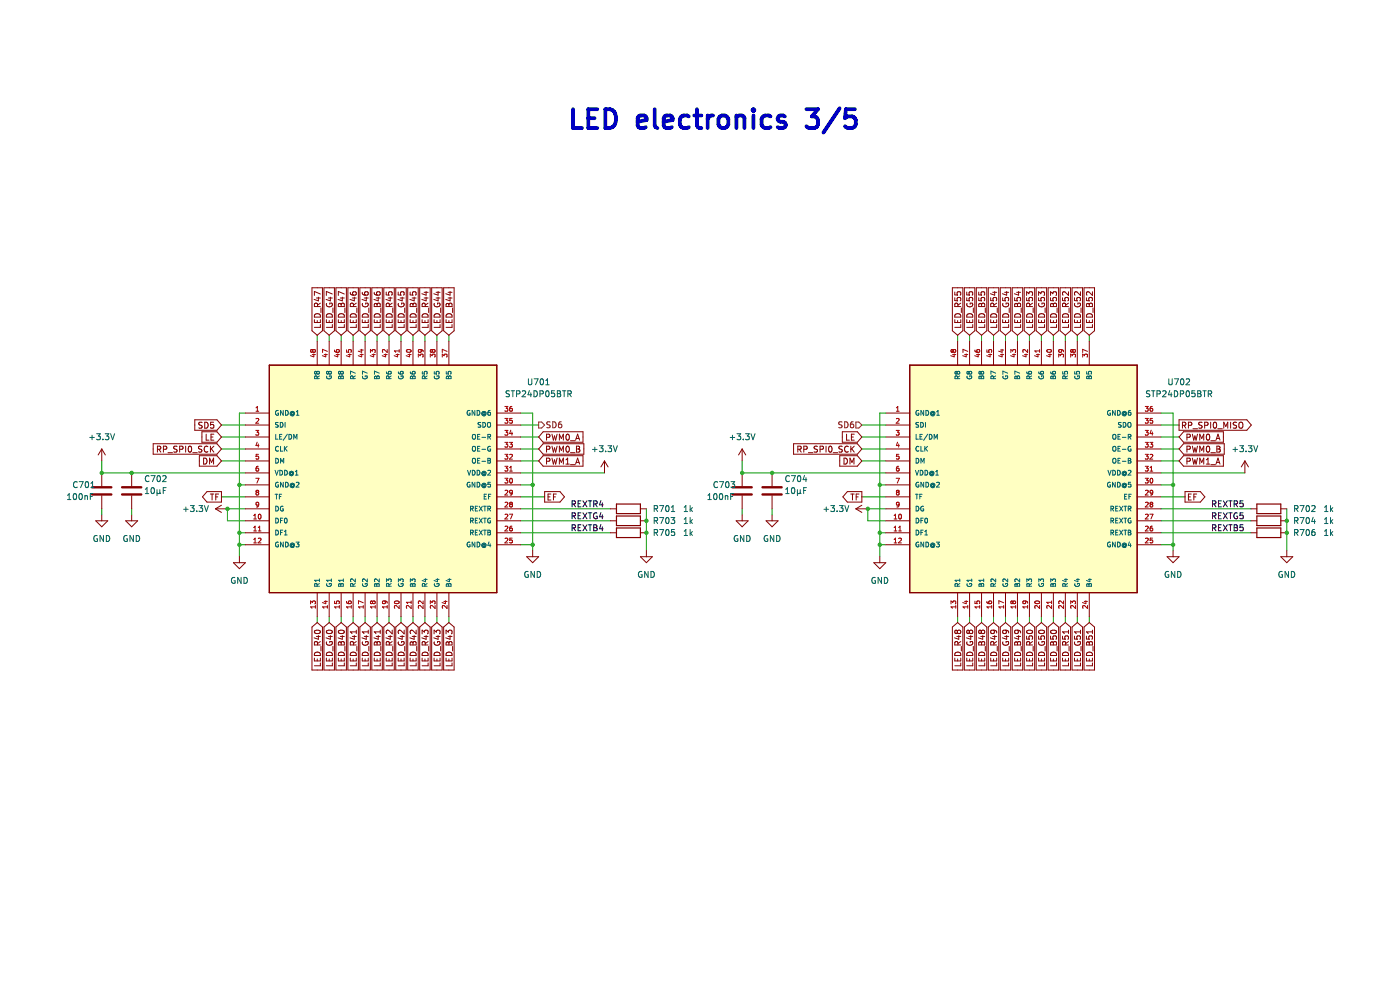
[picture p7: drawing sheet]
<svg xmlns="http://www.w3.org/2000/svg" width="297mm" height="210mm" viewBox="0 0 297 210" stroke-linecap="round" stroke-linejoin="round" font-family="sans-serif">
<path d="M57.1 77.5h48.3v48.2h-48.3z" fill-rule="evenodd" fill="#ffffc2"/>
<path d="M57.1 77.5h48.3v48.2h-48.3z" fill="none" stroke="#840000" stroke-width=".25"/>
<path d="M193 77.5h48.2v48.2h-48.2z" fill-rule="evenodd" fill="#ffffc2"/>
<path d="M57.1 77.5h48.3v48.2h-48.3zM193 77.5h48.2v48.2h-48.2zM130.8 106.9h5.1v2.1h-5.1zM130.8 109.5h5.1v2h-5.1zM130.8 112h5.1v2h-5.1zM266.6 106.9h5.1v2.1h-5.1zM266.6 109.5h5.1v2h-5.1zM266.6 112h5.1v2h-5.1z" fill="none" stroke="#840000" stroke-width=".25"/>
<g fill="none" stroke="#009600" stroke-width=".21">
<path d="M67.3 71.1v1.3M69.8 71.1v1.3M72.4 71.1v1.3M74.9 71.1v1.3M77.5 71.1v1.3M80 71.1v1.3M82.5 71.1v1.3M85.1 71.1v1.3M87.6 71.1v1.3M90.1 71.1v1.3M92.7 71.1v1.3M95.2 71.1v1.3"/>
<path d="M203.1 71.1v1.3M205.7 71.1v1.3M208.2 71.1v1.3M210.8 71.1v1.3M213.3 71.1v1.3M215.8 71.1v1.3M218.4 71.1v1.3M220.9 71.1v1.3M223.5 71.1v1.3M226 71.1v1.3M228.5 71.1v1.3M231.1 71.1v1.3"/>
<path d="M21.6 97.8v2.5h30.5M47 90.2h5.1M47 95.2h5.1M47 92.7h5.1M47 97.8h5.1M52.1 87.6h-1.3v30.5M110.5 87.6h2.5v29.2M110.5 90.2h3.8M110.5 95.2h3.8M110.5 92.7h3.8M110.5 97.8h3.8M157.4 97.8v2.5h30.5"/>
<path d="M182.8 90.2h5.1M182.8 95.2h5.1M182.8 92.7h5.1M182.8 97.8h5.1M187.9 87.6h-1.3v30.5M246.3 87.6h2.6v29.2M246.3 90.2h3.8M246.3 95.2h3.8M246.3 92.7h3.8M246.3 97.8h3.8M21.6 107.9v1.3M27.9 107.9v1.3"/>
<path d="M47 105.4h5.1M50.8 115.6h1.3M50.8 102.9h1.3M50.8 113h1.3M52.1 107.9h-3.9v2.6h3.9M110.5 115.6h2.5M110.5 105.4h5M110.5 102.9h2.5M110.5 107.9h19M110.5 113h19M110.5 100.3h17.7M110.5 110.5h19"/>
<path d="M137.1 107.9v8.9M157.4 107.9v1.3M163.8 107.9v1.3M182.8 105.4h5.1M186.6 115.6h1.3M186.6 102.9h1.3M186.6 113h1.3M187.9 107.9h-3.8v2.6h3.8M246.3 115.6h2.6M246.3 105.4h5.1M246.3 102.9h2.6M246.3 107.9h19.1"/>
<path d="M246.3 113h19.1M246.3 100.3h17.8M246.3 110.5h19.1M273 107.9v8.9M67.3 130.8v1.3M69.8 130.8v1.3M72.4 130.8v1.3M74.9 130.8v1.3M77.5 130.8v1.3M80 130.8v1.3M82.5 130.8v1.3M85.1 130.8v1.3"/>
<path d="M87.6 130.8v1.3M90.1 130.8v1.3M92.7 130.8v1.3M95.2 130.8v1.3M203.1 130.8v1.3M205.7 130.8v1.3M208.2 130.8v1.3M210.8 130.8v1.3M213.3 130.8v1.3M215.8 130.8v1.3M218.4 130.8v1.3M220.9 130.8v1.3"/>
<path d="M223.5 130.8v1.3M226 130.8v1.3M228.5 130.8v1.3M231.1 130.8v1.3"/>
</g>
<g fill="none" stroke="#0000c2" stroke-width=".8">
<path d="M121.6 23.2v4h1.9M124.8 25.1h1.3M126.7 23.2h-1.9v4h1.9M128.4 23.2h1a2.18 2.18 0 0 1 .9 3.4l-.4 .4-.5 .2h-1zM135.3 25.8l1.9-.4-.2-.7-.4-.2h-.8l-.3 .2-.2 .4v1.5l.2 .4 .3 .2h.8l.4-.2M138.9 23.2v3.4l.2 .4 .4 .2M140.8 25.8l1.9-.4-.2-.7-.4-.2h-.7l-.4 .2-.2 .4v1.5l.2 .4 .4 .2h.7l.4-.2M146.1 24.7l-.4-.2h-.7l-.6 .4-.2 .4v1.1l.4 .6 .4 .2h.7l.4-.2M147.3 24.5h1.5M147.8 23.2v3.4l.2 .4 .8 .2M150.1 24.5v2.7M151.3 24.5a1.02 1.02 0 0 0-1.2 .8"/>
<path d="M152.6 24.9a1.09 1.09 0 0 1 1.1-.4 1.09 1.09 0 0 1 .8 .8v1.1a1.09 1.09 0 0 1-1 .8 1.09 1.09 0 0 1-1.1-.8v-1.1zM156.2 24.9a.99 .99 0 0 1 1.7 .2v2.1M156.2 24.5v2.7M159.8 23.2v.3M159.8 24.5v2.7M159.8 23.2l-.2 .2 .2 .1M159.8 23.2l.2 .2-.2 .1M163.5 24.7l-.4-.2h-.8l-.4 .2-.3 .6v1.1l.3 .6 .4 .2h.8l.4-.2M166.5 24.7l-.4-.2h-.5l-.4 .2-.2 .4 .2 .5 1.3 .4 .2 .4-.2 .6-.4 .2h-.7l-.4-.2M171.1 23.2h2.4l-1.3 1.5a1.09 1.09 0 0 1 1.3 .7v1l-.3 .6-.4 .2h-1.2l-.5-.4M178.1 23l-3.4 5.1M181.4 23.2h-1.9l-.2 1.9 .5-.4h1l.4 .2 .3 .5v1l-.1 .4-.6 .4h-1l-.5-.4"/>
</g>
<g fill="none" stroke="#0f0f0f" stroke-width=".21">
<path d="M121.4 106.9l.6-.1v-.4l-.6-.2v1.3M121.4 109.4h.6v-.5l-.6-.1v1.2M121.4 112l.6-.1v-.5l-.6-.1v1.3M121.7 109.4l.4 .6M121.7 112l.4 .6M121.7 106.9l.4 .6M122.6 109.4h.5M122.6 111.9h.5M122.6 106.8h.5M123.2 108.8h-.6v1.2h.6M123.2 106.2h-.6v1.3h.6M123.2 111.3h-.6v1.3h.6"/>
<path d="M123.7 108.8l.8 1.2M123.7 111.3l.8 1.3M123.7 106.2l.8 1.3M124.5 108.8l-.8 1.2M124.5 111.3l-.8 1.3M124.5 106.2l-.8 1.3M124.8 108.8h.7M124.8 111.3h.7M124.8 106.2h.7M125.2 106.2v1.3M125.2 108.8v1.2M125.2 111.3v1.3"/>
<path d="M126 106.9l.6-.1v-.4l-.6-.2v1.3M126 111.3h.4l.2 .3-.2 .3 .2 .1 .1 .3-.3 .3h-.4zM126 111.9h.4M126.3 106.9l.4 .6M126.6 108.8a.58 .58 0 0 0-.7 .6 .58 .58 0 0 0 .8 .5v-.4h-.3M127.5 108.7l-.3 .9h.8M127.5 111.3l-.3 .9h.8M127.5 106.2l-.3 .9h.8M127.8 106.7v.8M127.8 109.2v.8M127.8 111.7v.9M257.2 109.4h.6l.1-.5-.7-.1v1.2"/>
<path d="M257.2 112l.6-.1 .1-.5-.7-.1v1.3M257.2 106.9l.6-.1 .1-.4-.7-.2v1.3M257.5 112l.4 .6M257.5 109.4l.4 .6M257.5 106.9l.4 .6M258.5 109.4h.4M258.5 111.9h.4M258.5 106.8h.4M259.1 108.8h-.6v1.2h.6M259.1 111.3h-.6v1.3h.6M259.1 106.2h-.6v1.3h.6M259.5 111.3l.9 1.3"/>
<path d="M259.5 108.8l.9 1.2M259.5 106.2l.9 1.3M260.4 111.3l-.9 1.3M260.4 108.8l-.9 1.2M260.4 106.2l-.9 1.3M260.7 108.8h.7M260.7 111.3h.7M260.7 106.2h.7M261 106.2v1.3M261 108.8v1.2M261 111.3v1.3M261.8 111.3h.4l.3 .3-.3 .3 .3 .1v.3l-.2 .3h-.5z"/>
<path d="M261.8 111.9h.4M261.8 106.9l.6-.1 .1-.4-.7-.2v1.3M262.1 106.9l.4 .6M262.5 108.8a.58 .58 0 0 0-.8 .6 .58 .58 0 0 0 .8 .5v-.4h-.2M263.7 108.8h-.6l-.1 .6 .6-.1 .1 .6-.2 .1-.5-.1M263.7 111.3h-.6l-.1 .6h.6l.1 .6-.2 .1-.5-.1M263.7 106.2h-.6l-.1 .6h.6l.1 .6-.2 .1-.5-.1"/>
</g>
<g fill="none" stroke="#840000" stroke-width=".21">
<path d="M66.2 61h2.2v9.2l-1.1 .9-1.1-.9zM66.7 67.8v.6h1.3v-.6M66.8 66.8a.68 .68 0 0 1 .7-.2 .68 .68 0 0 1 .5 .7h-1.3zM67.1 63.2h.9M67.3 72.4v5.1M67.3 68v.4M67.4 65l-.1-.6h-.5l-.1 .6h1.3M67.5 63v.8l-.9-.3M68 68.8v.6h-1.3M68 62.4l-1.3-.6v.9M68 64.3l-.6 .4M68.1 65.3v1"/>
<path d="M68.7 61h2.2v9.2l-1.1 .9-1.1-.9zM69.2 67.8v.6h1.3v-.6M69.3 64.4a.58 .58 0 0 0 .6 .7 .58 .58 0 0 0 .5-.8h-.4v.2M69.3 66.8a.68 .68 0 0 1 .8-.2 .68 .68 0 0 1 .4 .7h-1.3zM69.7 63.2h.8M69.8 72.4v5.1M69.8 68v.4M70.1 63v.8l-.9-.3M70.5 68.8v.6h-1.3M70.5 62.4l-1.3-.6v.9M70.6 65.3v1M71.3 61h2.2v9.2l-1.1 .9-1.1-.9z"/>
<path d="M71.8 67.8v.6h1.2v-.6M71.8 64.5l.3-.1 .3 .2 .1-.2 .3-.1 .2 .2v.5h-1.2zM71.8 66.8a.68 .68 0 0 1 .8-.2 .68 .68 0 0 1 .4 .7h-1.2zM72.2 63.2h.8M72.4 72.4v5.1M72.4 64.6v.4M72.4 68v.4M72.6 63v.8l-.9-.3M73 68.8v.6h-1.2M73 62.4l-1.2-.6v.9M73.2 65.3v1M73.8 61h2.2v9.2l-1.1 .9-1.1-.9z"/>
<path d="M74.3 62l.1 .4 .2 .1 .7 .1 .3-.2-.1-.5-.6 .1-.1 .4 .2 .2M74.3 67.8v.6h1.3v-.6M74.4 66.8a.68 .68 0 0 1 .8-.2 .68 .68 0 0 1 .4 .7h-1.3zM74.7 63.2h.9M74.9 72.4v5.1M74.9 68v.4M75 65l-.1-.6h-.5l-.1 .6h1.3M75.2 63v.8l-.9-.3M75.6 68.8v.6h-1.3M75.6 64.3l-.6 .4M75.7 65.3v1M76.3 61h2.3v9.2l-1.1 .9-1.2-.9z"/>
<path d="M76.9 62v.4l.3 .1 .7 .1 .2-.2-.1-.5-.6 .1-.1 .4 .3 .2M76.9 67.8v.6h1.2v-.6M76.9 64.4a.58 .58 0 0 0 .6 .7 .58 .58 0 0 0 .5-.8h-.4v.2M76.9 66.8a.68 .68 0 0 1 .8-.2 .68 .68 0 0 1 .4 .7h-1.2zM77.3 63.2h.8M77.5 72.4v5.1M77.5 68v.4M77.7 63v.8l-.9-.3M78.1 68.8v.6h-1.2M78.2 65.3v1M78.9 61h2.2v9.2l-1.1 .9-1.1-.9zM79.4 62l.1 .4 .2 .1 .7 .1 .3-.2-.2-.5-.6 .1v.4l.2 .2"/>
<path d="M79.4 67.8v.6h1.3v-.6M79.5 64.5l.3-.1 .2 .2 .1-.2 .3-.1 .3 .2v.5h-1.3zM79.5 66.8a.68 .68 0 0 1 .7-.2 .68 .68 0 0 1 .5 .7h-1.3zM79.8 63.2h.9M80 72.4v5.1M80 64.6v.4M80 68v.4M80.2 63v.8l-.9-.3M80.7 68.8v.6h-1.3M80.8 65.3v1M81.4 61h2.2v9.2l-1.1 .9-1.1-.9zM81.9 61.9v.6l.6 .1v-.6l.6-.1 .1 .2-.1 .5"/>
<path d="M81.9 67.8v.6h1.3v-.6M82 66.8a.68 .68 0 0 1 .8-.2 .68 .68 0 0 1 .4 .7h-1.3zM82.4 63.2h.8M82.5 72.4v5.1M82.5 68v.4M82.6 65l-.1-.6h-.4l-.2 .6h1.3M82.8 63v.8l-.9-.3M83.2 68.8v.6h-1.3M83.2 64.3l-.6 .4M83.3 65.3v1M84 61h2.2v9.2l-1.1 .9-1.1-.9zM84.5 61.9v.6l.6 .1-.1-.6 .6-.1 .1 .2-.1 .5"/>
<path d="M84.5 67.8v.6h1.2v-.6M84.5 64.4a.58 .58 0 0 0 .6 .7 .58 .58 0 0 0 .5-.8h-.4v.2M84.5 66.8a.68 .68 0 0 1 .8-.2 .68 .68 0 0 1 .4 .7h-1.2zM84.9 63.2h.8M85.1 72.4v5.1M85.1 68v.4M85.3 63v.8l-.9-.3M85.7 68.8v.6h-1.2M85.9 65.3v1M86.5 61h2.2v9.2l-1.1 .9-1.1-.9zM87 61.9v.6l.6 .1v-.6l.6-.1 .1 .2-.1 .5M87 67.8v.6h1.3v-.6"/>
<path d="M87.1 64.5l.3-.1 .2 .2 .1-.2 .3-.1 .3 .2v.5h-1.3zM87.1 66.8a.68 .68 0 0 1 .8-.2 .68 .68 0 0 1 .4 .7h-1.3zM87.4 63.2h.9M87.6 72.4v5.1M87.6 64.6v.4M87.6 68v.4M87.9 63v.8l-1-.3M88.3 68.8v.6h-1.3M88.4 65.3v1M89 61h2.3v9.2l-1.2 .9-1.1-.9zM89.5 67.8v.6h1.3v-.6M89.6 66.8a.68 .68 0 0 1 .8-.2 .68 .68 0 0 1 .4 .7h-1.3z"/>
<path d="M90 62h.8M90 63.2h.8M90.1 72.4v5.1M90.2 68v.4M90.2 65v-.6h-.5l-.2 .6h1.3M90.4 61.8v.8l-.9-.3M90.4 63v.8l-.9-.3M90.8 68.8v.6h-1.3M90.8 64.3l-.6 .4M90.9 65.3v1M91.6 61h2.2v9.2l-1.1 .9-1.1-.9zM92.1 67.8v.6h1.3v-.6"/>
<path d="M92.1 64.4a.58 .58 0 0 0 .6 .7 .58 .58 0 0 0 .5-.8h-.4v.2M92.1 66.8a.68 .68 0 0 1 .8-.2 .68 .68 0 0 1 .5 .7h-1.3zM92.5 62h.9M92.5 63.2h.9M92.7 72.4v5.1M92.7 68v.4M92.9 61.8v.8l-.9-.3M92.9 63v.8l-.9-.3M93.4 68.8v.6h-1.3M93.5 65.3v1M94.1 61h2.2v9.2l-1.1 .9-1.1-.9zM94.6 67.8v.6h1.3v-.6"/>
<path d="M94.7 64.5l.3-.1 .2 .2 .2-.2 .3-.1 .2 .2v.5h-1.3zM94.7 66.8a.68 .68 0 0 1 .8-.2 .68 .68 0 0 1 .4 .7h-1.3zM95.1 62h.8M95.1 63.2h.8M95.2 72.4v5.1M95.2 64.6v.4M95.2 68v.4M95.5 61.8v.8l-.9-.3M95.5 63v.8l-.9-.3M95.9 68.8v.6h-1.3M96 65.3v1M202 61h2.3v9.2l-1.2 .9-1.1-.9z"/>
<path d="M202.6 61.9v.6l.6 .1-.1-.6 .6-.1 .1 .2-.1 .5M202.6 63.2v.6h.6l-.1-.6h.6l.1 .1-.1 .5M202.6 67.8v.6h1.2v-.6M202.6 66.8a.68 .68 0 0 1 .8-.2 .68 .68 0 0 1 .4 .7h-1.2zM203.1 72.4v5.1M203.2 68v.4M203.2 65v-.6h-.5l-.1 .6h1.2M203.8 68.8v.6h-1.2M203.8 64.3l-.6 .4M203.9 65.3v1M204.6 61h2.2v9.2l-1.1 .9-1.1-.9zM205.1 61.9v.6l.6 .1-.1-.6 .6-.1 .2 .2-.2 .5"/>
<path d="M205.1 63.2v.6h.6l-.1-.6h.6l.2 .1-.2 .5M205.1 67.8v.6h1.3v-.6M205.2 64.4a.58 .58 0 0 0 .5 .7 .58 .58 0 0 0 .5-.8h-.4v.2M205.2 66.8a.68 .68 0 0 1 .7-.2 .68 .68 0 0 1 .5 .7h-1.3zM205.7 72.4v5.1M205.7 68v.4M206.4 68.8v.6h-1.3M206.5 65.3v1M207.1 61h2.2v9.2l-1.1 .9-1.1-.9zM207.6 61.9v.6l.6 .1v-.6l.6-.1 .1 .2-.1 .5M207.6 63.2v.6h.6v-.6h.6l.1 .1-.1 .5M207.6 67.8v.6h1.3v-.6"/>
<path d="M207.7 64.5l.3-.1 .2 .2 .2-.2 .3-.1 .2 .2v.5h-1.3zM207.7 66.8a.68 .68 0 0 1 .8-.2 .68 .68 0 0 1 .4 .7h-1.3zM208.2 72.4v5.1M208.2 64.6v.4M208.2 68v.4M208.9 68.8v.6h-1.3M209 65.3v1M209.7 61h2.2v9.2l-1.1 .9-1.1-.9zM210.2 63.2v.6h.6l-.1-.6h.6l.1 .1-.1 .5M210.2 67.8v.6h1.2v-.6M210.2 66.8a.68 .68 0 0 1 .8-.2 .68 .68 0 0 1 .4 .7h-1.2zM210.6 62h.8"/>
<path d="M210.8 72.4v5.1M210.8 68v.4M210.8 65v-.6h-.5l-.1 .6h1.2M211 61.8v.8l-.9-.3M211.4 68.8v.6h-1.2M211.4 64.3l-.6 .4M211.6 65.3v1M212.2 61h2.2v9.2l-1.1 .9-1.1-.9zM212.7 63.2v.6h.6v-.6h.6l.1 .1-.1 .5M212.7 67.8v.6h1.3v-.6M212.8 64.4a.58 .58 0 0 0 .6 .7 .58 .58 0 0 0 .5-.8h-.5v.2M212.8 66.8a.68 .68 0 0 1 .8-.2 .68 .68 0 0 1 .4 .7h-1.3z"/>
<path d="M213.1 62h.9M213.3 72.4v5.1M213.3 68v.4M213.6 61.8v.8l-1-.3M214 68.8v.6h-1.3M214.1 65.3v1M214.7 61h2.3v9.2l-1.2 .9-1.1-.9zM215.2 63.2v.6h.7l-.1-.6h.6l.1 .1-.1 .5M215.2 67.8v.6h1.3v-.6M215.3 64.5l.3-.1 .3 .2 .1-.2 .3-.1 .2 .2v.5h-1.3zM215.3 66.8a.68 .68 0 0 1 .8-.2 .68 .68 0 0 1 .4 .7h-1.3zM215.7 62h.8"/>
<path d="M215.8 72.4v5.1M215.9 64.6v.4M215.9 68v.4M216.1 61.8v.8l-.9-.3M216.5 68.8v.6h-1.3M216.6 65.3v1M217.3 61h2.2v9.2l-1.1 .9-1.1-.9zM217.8 62.7v-.8l.5 .4 .1-.4h.5l.2 .2-.2 .6M217.8 63.2v.6h.6l-.1-.6h.6l.2 .1-.2 .5M217.8 67.8v.6h1.3v-.6M217.8 66.8a.68 .68 0 0 1 .8-.2 .68 .68 0 0 1 .5 .7h-1.3zM218.4 72.4v5.1"/>
<path d="M218.4 68v.4M218.5 65l-.1-.6h-.5l-.1 .6h1.3M219.1 68.8v.6h-1.3M219.1 64.3l-.6 .4M219.2 65.3v1M219.8 61h2.2v9.2l-1.1 .9-1.1-.9zM220.3 62.7v-.8l.5 .4 .1-.4h.6l.1 .2-.1 .6M220.3 63.2v.6h.6v-.6h.6l.1 .1-.1 .5M220.3 67.8v.6h1.3v-.6M220.4 64.4a.58 .58 0 0 0 .6 .7 .58 .58 0 0 0 .5-.8h-.4v.2M220.4 66.8a.68 .68 0 0 1 .8-.2 .68 .68 0 0 1 .4 .7h-1.3zM220.9 72.4v5.1"/>
<path d="M220.9 68v.4M221.6 68.8v.6h-1.3M221.7 65.3v1M222.4 61h2.2v9.2l-1.1 .9-1.1-.9zM222.9 62.7v-.8l.4 .4 .2-.4h.5l.1 .2-.1 .6M222.9 63.2v.6h.6l-.1-.6h.6l.1 .1-.1 .5M222.9 67.8v.6h1.2v-.6M222.9 64.5l.3-.1 .3 .2 .1-.2 .3-.1 .2 .2v.5h-1.2zM222.9 66.8a.68 .68 0 0 1 .8-.2 .68 .68 0 0 1 .4 .7h-1.2zM223.5 72.4v5.1M223.5 64.6v.4M223.5 68v.4"/>
<path d="M224.1 68.8v.6h-1.2M224.3 65.3v1M224.9 61h2.2v9.2l-1.1 .9-1.1-.9zM225.4 63.2v.6h.6l-.1-.6h.7l.1 .1-.1 .5M225.4 67.8v.6h1.3v-.6M225.5 66.8a.68 .68 0 0 1 .7-.2 .68 .68 0 0 1 .5 .7h-1.3zM226 72.4v5.1M226 68v.4M226.1 65l-.1-.6h-.5l-.1 .6h1.3M226.7 61.9v.8l-.9-.8-.4 .2 .1 .5M226.7 68.8v.6h-1.3M226.7 64.3l-.6 .4"/>
<path d="M226.8 65.3v1M227.4 61h2.3v9.2l-1.2 .9-1.1-.9zM227.9 63.2v.6h.6v-.6h.6l.1 .1-.1 .5M227.9 67.8v.6h1.3v-.6M228 64.4a.58 .58 0 0 0 .6 .7 .58 .58 0 0 0 .5-.8h-.4v.2M228 66.8a.68 .68 0 0 1 .8-.2 .68 .68 0 0 1 .4 .7h-1.3zM228.5 72.4v5.1M228.5 68v.4M229.2 61.9v.8l-.9-.8-.4 .2 .2 .5M229.2 68.8v.6h-1.3M229.3 65.3v1M230 61h2.2v9.2l-1.1 .9-1.1-.9z"/>
<path d="M230.5 63.2v.6h.6l-.1-.6h.6l.2 .1-.2 .5M230.5 67.8v.6h1.3v-.6M230.5 64.5l.3-.1 .3 .2 .1-.2 .3-.1 .3 .2v.5h-1.3zM230.5 66.8a.68 .68 0 0 1 .8-.2 .68 .68 0 0 1 .5 .7h-1.3zM231.1 72.4v5.1M231.1 64.6v.4M231.1 68v.4M231.8 61.9v.8l-1-.8-.3 .2 .1 .5M231.8 68.8v.6h-1.3M231.9 65.3v1M21.6 95.2v2.6M21.6 95.2l-.8 1.3"/>
<path d="M21.6 95.2l.7 1.3M32.5 94.1h13.5l1 1.1-1 1.1h-13.5zM33.4 95.3l.6-.1 .1-.4-.7-.2v1.3M33.7 95.3l.4 .6M34.7 95.3l.6-.1v-.4l-.6-.2v1.3M35.6 96h1M37.6 94.7l-.7 .1v.3l.5 .3 .2 .3-.3 .2-.5-.1M38.1 95.3l.6-.1 .1-.4-.7-.2v1.3M39.4 94.6v1.3M40.1 94.7l.1-.1a.68 .68 0 0 1 .5 .7 .68 .68 0 0 1-.5 .6 .84 .84 0 0 1-.1-1.2zM40.9 96h1M41.3 89h4.7l1 1.2-1 1.1h-4.7z"/>
<path d="M42.3 96.7h3.7l1 1.1-1 1.1h-3.7zM42.8 94.7l-.6 .1v.3l.5 .3 .1 .3-.2 .2-.5-.1M42.8 91.6h3.2l1 1.1-1 1.1h-3.2zM42.9 89.6l-.7 .1v.3l.6 .3 .1 .3-.3 .2h-.4M43.2 97.2a.64 .64 0 0 1 .7 .6 .64 .64 0 0 1-.7 .6zM43.4 89.6a.64 .64 0 0 1 .8 .6 .64 .64 0 0 1-.8 .6zM43.7 92.1v1.3h.6M44.1 94.8a.56 .56 0 0 0-.8 .5 .56 .56 0 0 0 .8 .5M44.5 98.4v-1.2l.4 .9 .4-.9v1.2M44.6 94.6v1.3M44.8 92.7h.4M44.8 95.2l.6 .7"/>
<path d="M45.3 89.6h-.6l-.1 .6 .6-.1 .1 .6-.2 .1-.5-.1M45.4 94.6l-.8 .8M45.4 92.1h-.6v1.3h.6M52.1 95.2h5M52.1 92.7h5M52.1 87.6h5M52.1 90.2h5M52.1 97.8h5M105.4 95.2h5.1M105.4 92.7h5.1M105.4 87.6h5.1M105.4 90.2h5.1"/>
<path d="M105.4 97.8h5.1M115.2 91.6h8.5v2.2h-8.5l-.9-1.1zM115.2 96.7h8.5v2.2h-8.5l-.9-1.1zM115.2 94.1h8.7v2.2h-8.7l-.9-1.1zM115.9 92.8l.6-.1 .1-.5-.7-.1v1.3M115.9 95.3l.6-.1 .1-.4-.7-.2v1.3M115.9 97.8h.6l.1-.5-.7-.1v1.2M117.1 92.1l.3 1.3 .2-.9 .3 .9 .3-1.3M117.1 94.6l.3 1.3 .2-.9 .3 .9 .3-1.3M117.1 97.2l.3 1.2 .2-.9 .3 .9 .3-1.2M118.7 93.4v-1.3l.4 .9 .4-.9v1.3M118.7 95.9v-1.3l.4 .9 .4-.9v1.3"/>
<path d="M118.7 98.4v-1.2l.4 .9 .4-.9v1.2M120.1 98.4h.7M120.1 97.5l.3-.3v1.2M120.2 92.2l.2-.1a.68 .68 0 0 1 .4 .6 .68 .68 0 0 1-.4 .7l-.3-.5zM120.2 94.8l.2-.2a.68 .68 0 0 1 .4 .7 .68 .68 0 0 1-.4 .6l-.3-.5zM121 93.5h1M121 96h1M121 98.6h1M122.1 93.4l.4-1.3 .5 1.3M122.1 98.4l.4-1.2 .5 1.2M122.2 93h.6M122.2 98.1h.6"/>
<path d="M122.3 94.6h.4l.3 .3-.3 .3 .3 .2v.3l-.2 .2h-.5zM122.3 95.2h.4M128.2 97.8l-.7 1.2M128.2 97.8v2.5M128.2 97.8l.8 1.2M157.4 95.2v2.6M157.4 95.2l-.7 1.3M157.4 95.2l.8 1.3M168.4 94.1h13.5l.9 1.1-.9 1.1h-13.5zM169.3 95.3l.6-.1v-.4l-.6-.2v1.3M169.6 95.3l.4 .6M170.5 95.3l.6-.1 .1-.4-.7-.2v1.3"/>
<path d="M171.5 96h1M173.4 94.7l-.6 .1v.3l.5 .3 .1 .3-.2 .2-.5-.1M174 95.3l.6-.1v-.4l-.6-.2v1.3M175.2 94.6v1.3M175.9 94.8l.2-.2a.68 .68 0 0 1 .4 .7 .68 .68 0 0 1-.4 .6l-.3-.5zM176.7 96h1M178.1 96.7h3.8l.9 1.1-.9 1.1h-3.8zM178.7 94.7l-.7 .1v.3l.6 .3 .1 .3-.3 .2-.4-.1M178.7 91.6h3.2l.9 1.1-.9 1.1h-3.2zM179 97.2a.64 .64 0 0 1 .8 .6 .64 .64 0 0 1-.8 .6zM179.6 92.1v1.3h.6M180 94.8a.56 .56 0 0 0-.8 .5 .56 .56 0 0 0 .8 .5"/>
<path d="M180.3 98.4v-1.2l.4 .9 .5-.9v1.2M180.5 94.6v1.3M180.6 92.7h.4M180.7 95.2l.5 .7M181.2 94.6l-.7 .8M181.2 92.1h-.6v1.3h.6M187.9 95.2h5.1M187.9 92.7h5.1M187.9 87.6h5.1M187.9 90.2h5.1M187.9 97.8h5.1M241.2 95.2h5.1"/>
<path d="M241.2 92.7h5.1M241.2 87.6h5.1M241.2 90.2h5.1M241.2 97.8h5.1M250.1 89h14.4l1 1.2-1 1.1h-14.4zM250.8 90.2h.7v-.5l-.7-.1v1.2M251.1 91.6h8.4v2.2h-8.4l-1-1.1zM251.1 94.1h8.6v2.2h-8.6l-1-1.1zM251.1 96.7h8.4v2.2h-8.4l-1-1.1zM251.1 90.2l.5 .6M251.8 92.8l.6-.1 .1-.5-.7-.1v1.3M251.8 95.3l.6-.1 .1-.4-.7-.2v1.3"/>
<path d="M251.8 97.8h.6l.1-.5-.7-.1v1.2M252.1 90.2h.6l.1-.5-.7-.1v1.2M252.9 92.1l.4 1.3 .2-.9 .2 .9 .3-1.3M252.9 97.2l.4 1.2 .2-.9 .2 .9 .3-1.2M252.9 94.6l.4 1.3 .2-.9 .2 .9 .3-1.3M253.1 90.9h1M254.5 93.4v-1.3l.4 .9 .5-.9v1.3M254.5 95.9v-1.3l.4 .9 .5-.9v1.3M254.5 98.4v-1.2l.4 .9 .5-.9v1.2M255 89.6l-.6 .1v.3l.5 .3 .1 .3-.2 .2h-.5M255.6 90.2h.6v-.5l-.6-.1v1.2M255.9 98.4h.7"/>
<path d="M255.9 97.5l.4-.3v1.2M256.1 92.2l.1-.1a.68 .68 0 0 1 .5 .6 .68 .68 0 0 1-.5 .7 .84 .84 0 0 1-.1-1.2zM256.1 94.7l.1-.1a.68 .68 0 0 1 .5 .7 .68 .68 0 0 1-.5 .6 .84 .84 0 0 1-.1-1.2zM256.8 89.6v1.2M256.9 93.5h.9M256.9 96h.9M256.9 98.6h.9M257.5 89.7l.2-.1a.68 .68 0 0 1 .4 .6 .68 .68 0 0 1-.4 .6l-.3-.5zM258 93.4l.4-1.3 .4 1.3M258 98.4l.4-1.2 .4 1.2M258.1 93h.6M258.1 98.1h.6"/>
<path d="M258.1 94.6h.5l.2 .3-.2 .3 .2 .2 .1 .3-.3 .2h-.5zM258.1 95.2h.5M258.3 90.9h1M259.6 90.8v-1.2l.4 .9 .5-.9v1.2M261.1 89.6v1.2M262.3 89.6l-.6 .1v.3l.5 .3 .1 .3-.2 .2h-.5M262.9 89.7l.2-.1a.43 .43 0 0 1 .6 .4v.4a.42 .42 0 0 1-.5 .4 .42 .42 0 0 1-.4-.4zM264.1 97.8l-.8 1.2M264.1 97.8v2.5M264.1 97.8l.8 1.2M20.3 110.5h2.6l-1.3 1.2zM21.6 100.3v2.8"/>
<path d="M21.6 105.1v2.8M21.6 109.2v1.3M26.7 110.5h2.5l-1.3 1.2zM27.9 100.3v2.8M27.9 105.1v2.8M27.9 109.2v1.3M43.9 104.3h3.1v2.2h-3.1l-.9-1.1zM44.6 104.8h.8M45 104.8v1.3M45.7 107.9h2.5M45.7 107.9l1.3 .8M45.8 105.4h.4"/>
<path d="M46.4 104.8h-.6v1.3M47 107.2l-1.3 .7M49.5 119.4h2.6l-1.3 1.2zM50.8 118.1v1.3M52.1 105.4h5M52.1 110.5h5M52.1 113h5M52.1 115.6h5M52.1 107.9h5M52.1 102.9h5M52.1 100.3h5M105.4 105.4h5.1"/>
<path d="M105.4 110.5h5.1M105.4 113h5.1M105.4 115.6h5.1M105.4 107.9h5.1M105.4 102.9h5.1M105.4 100.3h5.1M111.7 118.1h2.6l-1.3 1.3zM113 116.8v1.3M115.5 104.3h3.3l.9 1.1-.9 1.1h-3.3zM116.3 105.4h.4M116.9 104.8h-.6v1.3h.6M117.4 105.4h.4"/>
<path d="M118 104.8h-.6v1.3M129.5 110.5h1.3M129.5 113h1.3M129.5 107.9h1.3M135.9 118.1h2.5l-1.3 1.3zM135.9 110.5h1.2M135.9 113h1.2M135.9 107.9h1.2M137.1 116.8v1.3M156.2 110.5h2.5l-1.3 1.2zM157.4 100.3v2.8M157.4 105.1v2.8"/>
<path d="M157.4 109.2v1.3M162.5 110.5h2.6l-1.3 1.2zM163.8 100.3v2.8M163.8 105.1v2.8M163.8 109.2v1.3M179.8 104.3h3v2.2h-3l-1-1.1zM180.5 104.8h.7M180.8 104.8v1.3M181.6 107.9h2.5M181.6 107.9l1.2 .8M181.6 105.4h.5M182.2 104.8h-.6v1.3"/>
<path d="M182.8 107.2l-1.2 .7M185.4 119.4h2.5l-1.3 1.2zM186.6 118.1v1.3M187.9 105.4h5.1M187.9 110.5h5.1M187.9 113h5.1M187.9 115.6h5.1M187.9 107.9h5.1M187.9 102.9h5.1M187.9 100.3h5.1M241.2 105.4h5.1M241.2 110.5h5.1"/>
<path d="M241.2 113h5.1M241.2 115.6h5.1M241.2 107.9h5.1M241.2 102.9h5.1M241.2 100.3h5.1M247.6 118.1h2.5l-1.2 1.3zM248.9 116.8v1.3M251.4 104.3h3.3l.9 1.1-.9 1.1h-3.3zM252.1 105.4h.4M252.7 104.8h-.6v1.3h.6M253.3 105.4h.4M253.9 104.8h-.6v1.3"/>
<path d="M265.4 110.5h1.2M265.4 113h1.2M265.4 107.9h1.2M271.7 118.1h2.6l-1.3 1.3zM271.7 110.5h1.3M271.7 113h1.3M271.7 107.9h1.3M273 116.8v1.3M66.2 133l1.1-.9 1.1 .9v9.1h-2.2zM66.7 139.6v.6h1.3v-.6M66.8 138.6a.68 .68 0 0 1 .7-.2 .68 .68 0 0 1 .5 .7h-1.3zM66.8 133.9a.75 .75 0 0 1 1.2 .2 .72 .72 0 0 1-1.3-.1z"/>
<path d="M67.1 135h.9M67.3 125.7v5.1M67.3 139.8v.4M67.4 136.8l-.1-.6-.5-.1-.1 .7h1.3M67.5 134.8v.8l-.9-.3M68 136.1l-.6 .4M68.1 137.1v1M68.7 133l1.1-.9 1.1 .9v9.1h-2.2zM69.2 139.6v.6h1.3v-.6M69.3 136.1a.58 .58 0 0 0 .6 .8 .58 .58 0 0 0 .5-.8h-.4v.2M69.3 133.9a.75 .75 0 0 1 1.2 .2 .72 .72 0 0 1-1.3-.1zM69.4 138.4a.66 .66 0 0 1 .8 0 .66 .66 0 0 1 .3 .7h-1.3z"/>
<path d="M69.7 135h.8M69.8 125.7v5.1M69.8 139.8v.4M70.1 134.8v.8l-.9-.3M70.6 137.1v1M71.3 133l1.1-.9 1.1 .9v9.1h-2.2zM71.8 139.6v.6h1.2v-.6M71.8 138.6a.68 .68 0 0 1 .8-.2 .68 .68 0 0 1 .4 .7h-1.2zM71.8 136.3l.3-.2 .3 .3 .1-.3h.3l.2 .2v.5h-1.2zM71.8 133.9a.75 .75 0 0 1 1.2 .2 .72 .72 0 0 1-1.2-.1zM72.2 135h.8M72.4 125.7v5.1"/>
<path d="M72.4 136.4v.4M72.4 139.8v.4M72.6 134.8v.8l-.9-.3M73.2 137.1v1M73.8 133l1.1-.9 1.1 .9v9.1h-2.2zM74.3 139.6v.6h1.3v-.6M74.4 138.6a.68 .68 0 0 1 .8-.2 .68 .68 0 0 1 .4 .7h-1.3zM74.7 135h.9M74.9 125.7v5.1M74.9 139.8v.4M75 136.8l-.1-.6-.5-.1-.1 .7h1.3M75.2 134.8v.8l-.9-.3"/>
<path d="M75.6 134h-1.3l.4 .4M75.6 133.7v.7M75.6 136.1l-.6 .4M75.7 137.1v1M76.3 133l1.2-.9 1.1 .9v9.1h-2.3zM76.9 139.6v.6h1.2v-.6M76.9 136.1a.58 .58 0 0 0 .6 .8 .58 .58 0 0 0 .5-.8h-.4v.2M77 138.4a.66 .66 0 0 1 .8 0 .66 .66 0 0 1 .3 .7h-1.2zM77.3 135h.8M77.5 125.7v5.1M77.5 139.8v.4M77.7 134.8v.8l-.9-.3"/>
<path d="M78.1 134h-1.2l.3 .4M78.1 133.7v.7M78.2 137.1v1M78.9 133l1.1-.9 1.1 .9v9.1h-2.2zM79.4 139.6v.6h1.3v-.6M79.5 138.6a.68 .68 0 0 1 .7-.2 .68 .68 0 0 1 .5 .7h-1.3zM79.5 136.3l.3-.2 .2 .3 .1-.3h.3l.3 .2v.5h-1.3zM79.8 135h.9M80 125.7v5.1M80 136.4v.4M80 139.8v.4M80.2 134.8v.8l-.9-.3"/>
<path d="M80.7 133.7v.7M80.7 134h-1.3l.4 .4M80.8 137.1v1M81.4 133l1.1-.9 1.1 .9v9.1h-2.2zM81.9 139.6v.6h1.3v-.6M82 138.6a.68 .68 0 0 1 .8-.2 .68 .68 0 0 1 .4 .7h-1.3zM82.4 135h.8M82.5 125.7v5.1M82.5 139.8v.4M82.6 136.8l-.1-.6-.4-.1-.2 .7h1.3M82.8 134.8v.8l-.9-.3M83.2 133.7v.8l-.9-.8-.4 .2 .2 .5"/>
<path d="M83.2 136.1l-.6 .4M83.3 137.1v1M84 133l1.1-.9 1.1 .9v9.1h-2.2zM84.5 139.6v.6h1.2v-.6M84.5 138.6a.68 .68 0 0 1 .8-.2 .68 .68 0 0 1 .4 .7h-1.2zM84.5 136.1a.58 .58 0 0 0 .6 .8 .58 .58 0 0 0 .5-.8h-.4v.2M84.9 135h.8M85.1 125.7v5.1M85.1 139.8v.4M85.3 134.8v.8l-.9-.3M85.7 133.7v.8l-.9-.8-.3 .2 .1 .5M85.9 137.1v1"/>
<path d="M86.5 133l1.1-.9 1.1 .9v9.1h-2.2zM87 139.6v.6h1.3v-.6M87.1 138.6a.68 .68 0 0 1 .8-.2 .68 .68 0 0 1 .4 .7h-1.3zM87.1 136.3l.3-.2 .2 .3 .1-.3h.3l.3 .2v.5h-1.3zM87.4 135h.9M87.6 125.7v5.1M87.6 136.4v.4M87.6 139.8v.4M87.9 134.8v.8l-1-.3M88.3 133.7v.8l-.9-.8-.4 .2 .1 .5M88.4 137.1v1M89 133l1.1-.9 1.2 .9v9.1h-2.3z"/>
<path d="M89.5 139.6v.6h1.3v-.6M89.5 134.5v-.8l.5 .4 .2-.4h.5l.1 .2-.1 .6M89.6 138.6a.68 .68 0 0 1 .8-.2 .68 .68 0 0 1 .4 .7h-1.3zM90 135h.8M90.1 125.7v5.1M90.2 139.8v.4M90.2 136.8v-.6l-.5-.1-.2 .7h1.3M90.4 134.8v.8l-.9-.3M90.8 136.1l-.6 .4M90.9 137.1v1M91.6 133l1.1-.9 1.1 .9v9.1h-2.2zM92.1 139.6v.6h1.3v-.6"/>
<path d="M92.1 134.5v-.8l.5 .4 .1-.4h.5l.2 .2-.2 .6M92.1 138.6a.68 .68 0 0 1 .8-.2 .68 .68 0 0 1 .5 .7h-1.3zM92.1 136.1a.58 .58 0 0 0 .6 .8 .58 .58 0 0 0 .5-.8h-.4v.2M92.5 135h.9M92.7 125.7v5.1M92.7 139.8v.4M92.9 134.8v.8l-.9-.3M93.5 137.1v1M94.1 133l1.1-.9 1.1 .9v9.1h-2.2zM94.6 134.5v-.8l.5 .4 .1-.4h.6l.1 .2-.1 .6M94.6 139.6v.6h1.3v-.6M94.7 136.3l.3-.2 .2 .3 .2-.3h.3l.2 .2v.5h-1.3z"/>
<path d="M94.7 138.6a.68 .68 0 0 1 .8-.2 .68 .68 0 0 1 .4 .7h-1.3zM95.1 135h.8M95.2 125.7v5.1M95.2 136.4v.4M95.2 139.8v.4M95.5 134.8v.8l-.9-.3M96 137.1v1M202 133l1.1-.9 1.2 .9v9.1h-2.3zM202.6 139.6v.6h1.2v-.6M202.6 138.6a.68 .68 0 0 1 .8-.2 .68 .68 0 0 1 .4 .7h-1.2zM203 135h.8M203.1 133.9l-.2-.2-.3 .2v.4l.2 .1 .3-.2"/>
<path d="M203.1 133.9l.2-.2h.3l.2 .2v.4l-.2 .1-.4-.1-.1-.1M203.1 133.9v.3M203.1 125.7v5.1M203.2 139.8v.4M203.2 136.8v-.6l-.5-.1-.1 .7h1.2M203.4 134.8v.8l-.9-.3M203.8 136.1l-.6 .4M203.9 137.1v1M204.6 133l1.1-.9 1.1 .9v9.1h-2.2zM205.1 139.6v.6h1.3v-.6M205.2 138.6a.68 .68 0 0 1 .7-.2 .68 .68 0 0 1 .5 .7h-1.3zM205.2 136.1a.58 .58 0 0 0 .5 .8 .58 .58 0 0 0 .5-.8h-.4v.2"/>
<path d="M205.5 135h.9M205.6 133.9l-.2-.2-.3 .2 .1 .4 .1 .1 .3-.2M205.6 133.9l.3-.2h.2l.3 .2-.1 .4-.2 .1-.3-.1-.2-.1M205.6 133.9v.3M205.7 125.7v5.1M205.7 139.8v.4M205.9 134.8v.8l-.9-.3M206.5 137.1v1M207.1 133l1.1-.9 1.1 .9v9.1h-2.2zM207.6 139.6v.6h1.3v-.6M207.7 138.6a.68 .68 0 0 1 .8-.2 .68 .68 0 0 1 .4 .7h-1.3zM207.7 136.3l.3-.2 .2 .3 .2-.3h.3l.2 .2v.5h-1.3z"/>
<path d="M208.1 135h.8M208.2 133.9l-.3-.2-.3 .2v.3l.3 .2 .3-.2M208.2 133.9l.2-.2h.3l.2 .2-.1 .4-.1 .1-.4-.1-.1-.1M208.2 133.9v.3M208.2 125.7v5.1M208.2 136.4v.4M208.2 139.8v.4M208.5 134.8v.8l-.9-.3M209 137.1v1M209.7 133l1.1-.9 1.1 .9v9.1h-2.2zM210.2 139.6v.6h1.2v-.6M210.2 138.6a.68 .68 0 0 1 .8-.2 .68 .68 0 0 1 .4 .7h-1.2z"/>
<path d="M210.6 135h.8M210.7 133.7l.3 .2-.1 .4h-.6l-.1-.4 .2-.2h.7l.3 .2v.4M210.8 125.7v5.1M210.8 139.8v.4M210.8 136.8v-.6l-.5-.1-.1 .7h1.2M211 134.8v.8l-.9-.3M211.4 136.1l-.6 .4M211.6 137.1v1M212.2 133l1.1-.9 1.1 .9v9.1h-2.2zM212.7 139.6v.6h1.3v-.6M212.8 138.6a.68 .68 0 0 1 .8-.2 .68 .68 0 0 1 .4 .7h-1.3zM212.8 136.1a.58 .58 0 0 0 .6 .8 .58 .58 0 0 0 .5-.8h-.5v.2"/>
<path d="M213.1 135h.9M213.3 133.7l.2 .2-.1 .4h-.6l-.1-.4 .2-.2h.8l.2 .2 .1 .4M213.3 125.7v5.1M213.3 139.8v.4M213.6 134.8v.8l-1-.3M214.1 137.1v1M214.7 133l1.1-.9 1.2 .9v9.1h-2.3zM215.2 139.6v.6h1.3v-.6M215.3 138.6a.68 .68 0 0 1 .8-.2 .68 .68 0 0 1 .4 .7h-1.3zM215.3 136.3l.3-.2 .3 .3 .1-.3h.3l.2 .2v.5h-1.3zM215.7 135h.8M215.8 133.7l.2 .2v.4h-.6l-.2-.4 .3-.2h.7l.3 .2v.4"/>
<path d="M215.8 125.7v5.1M215.9 136.4v.4M215.9 139.8v.4M216.1 134.8v.8l-.9-.3M216.6 137.1v1M217.3 133l1.1-.9 1.1 .9v9.1h-2.2zM217.8 139.6v.6h1.3v-.6M217.8 134.9v.6l.6 .1-.1-.6 .6-.1 .2 .2-.2 .5M217.8 138.6a.68 .68 0 0 1 .8-.2 .68 .68 0 0 1 .5 .7h-1.3zM217.8 133.9a.75 .75 0 0 1 1.3 .2 .72 .72 0 0 1-1.3-.1zM218.4 125.7v5.1M218.4 139.8v.4"/>
<path d="M218.5 136.8l-.1-.6-.5-.1-.1 .7h1.3M219.1 136.1l-.6 .4M219.2 137.1v1M219.8 133l1.1-.9 1.1 .9v9.1h-2.2zM220.3 139.6v.6h1.3v-.6M220.3 134.9v.6l.6 .1v-.6l.6-.1 .1 .2-.1 .5M220.4 138.6a.68 .68 0 0 1 .8-.2 .68 .68 0 0 1 .4 .7h-1.3zM220.4 136.1a.58 .58 0 0 0 .6 .8 .58 .58 0 0 0 .5-.8h-.4v.2M220.4 133.9a.75 .75 0 0 1 1.2 .2 .72 .72 0 0 1-1.3-.1zM220.9 125.7v5.1M220.9 139.8v.4M221.7 137.1v1"/>
<path d="M222.4 133l1.1-.9 1.1 .9v9.1h-2.2zM222.9 139.6v.6h1.2v-.6M222.9 134.9v.6l.6 .1-.1-.6 .6-.1 .1 .2-.1 .5M222.9 138.6a.68 .68 0 0 1 .8-.2 .68 .68 0 0 1 .4 .7h-1.2zM222.9 136.3l.3-.2 .3 .3 .1-.3h.3l.2 .2v.5h-1.2zM222.9 133.9a.75 .75 0 0 1 1.2 .2 .72 .72 0 0 1-1.2-.1zM223.5 125.7v5.1M223.5 136.4v.4M223.5 139.8v.4M224.3 137.1v1M224.9 133l1.1-.9 1.1 .9v9.1h-2.2zM225.4 139.6v.6h1.3v-.6"/>
<path d="M225.4 134.9v.6l.6 .1-.1-.6 .7-.1 .1 .2-.1 .5M225.5 138.6a.68 .68 0 0 1 .7-.2 .68 .68 0 0 1 .5 .7h-1.3zM226 125.7v5.1M226 139.8v.4M226.1 136.8l-.1-.6-.5-.1-.1 .7h1.3M226.7 134h-1.3l.4 .4M226.7 133.7v.7M226.7 136.1l-.6 .4M226.8 137.1v1M227.4 133l1.1-.9 1.2 .9v9.1h-2.3zM227.9 139.6v.6h1.3v-.6M227.9 134.9v.6l.6 .1v-.6l.6-.1 .1 .2-.1 .5"/>
<path d="M228 138.6a.68 .68 0 0 1 .8-.2 .68 .68 0 0 1 .4 .7h-1.3zM228 136.1a.58 .58 0 0 0 .6 .8 .58 .58 0 0 0 .5-.8h-.4v.2M228.5 125.7v5.1M228.5 139.8v.4M229.2 134h-1.3l.4 .4M229.2 133.7v.7M229.3 137.1v1M230 133l1.1-.9 1.1 .9v9.1h-2.2zM230.5 139.6v.6h1.3v-.6M230.5 134.9v.6l.6 .1-.1-.6 .6-.1 .2 .2-.2 .5M230.5 138.6a.68 .68 0 0 1 .8-.2 .68 .68 0 0 1 .5 .7h-1.3zM230.5 136.3l.3-.2 .3 .3 .1-.3h.3l.3 .2v.5h-1.3z"/>
<path d="M231.1 125.7v5.1M231.1 136.4v.4M231.1 139.8v.4M231.8 134h-1.3l.3 .4M231.8 133.7v.7M231.9 137.1v1M68 140.6v.6h-1.3M70.5 140.6v.6h-1.3M73 140.6v.6h-1.2M75.6 140.6v.6h-1.3M78.1 140.6v.6h-1.2M80.7 140.6v.6h-1.3"/>
<path d="M83.2 140.6v.6h-1.3M85.7 140.6v.6h-1.2M88.3 140.6v.6h-1.3M90.8 140.6v.6h-1.3M93.4 140.6v.6h-1.3M95.9 140.6v.6h-1.3M203.8 140.6v.6h-1.2M206.4 140.6v.6h-1.3M208.9 140.6v.6h-1.3M211.4 140.6v.6h-1.2M214 140.6v.6h-1.3M216.5 140.6v.6h-1.3"/>
<path d="M219.1 140.6v.6h-1.3M221.6 140.6v.6h-1.3M224.1 140.6v.6h-1.2M226.7 140.6v.6h-1.3M229.2 140.6v.6h-1.3M231.8 140.6v.6h-1.3"/>
</g>
<path d="M114.3 89.5h.6l.6 .7-.6 .6h-.6zM116.7 89.5l-.7 .1v.4l.6 .2 .1 .3-.2 .2h-.5M117.3 89.5a.64 .64 0 0 1 .7 .6 .64 .64 0 0 1-.7 .6zM119.1 89.5h-.4l-.2 .3v.7l.2 .2 .4-.1v-.6h-.4l-.2 .2M178.6 89.5l-.6 .1v.4l.5 .2 .1 .3-.2 .2h-.5M179.2 89.5a.64 .64 0 0 1 .7 .6 .64 .64 0 0 1-.7 .6zM181 89.5h-.4l-.1 .3-.1 .7 .2 .2 .5-.1-.1-.6h-.4l-.2 .2M181.6 89.5h.6l.6 .7-.6 .6h-.6z" fill="none" stroke="#725600" stroke-width=".21"/>
<g fill="none" stroke="#006464" stroke-width=".21">
<path d="M67.2 79l-.2-.2-.3 .2 .2 .4 .3-.2M67.2 79l.2-.2 .4 .2-.2 .4-.4-.2M67.2 79v.2M67.8 79.7l-.5 .4M69.3 79.8a.46 .46 0 0 0 .5 .6 .46 .46 0 0 0 .4-.7h-.3v.2M69.7 79l-.2-.2-.2 .2 .2 .4 .2-.2M69.7 79l.2-.2 .4 .2-.2 .4-.4-.2M69.7 79v.2M71.9 79.9l.2-.1 .2 .2 .3-.3 .2 .2v.4h-1zM72.3 79l.1-.2 .4 .2-.2 .4-.3-.2M72.3 79l-.2-.2-.3 .2 .2 .4 .3-.2M72.3 79v.2"/>
<path d="M72.3 80v.3M75.4 79.2l-1-.5v.7M75.4 79.7l-.5 .4M76.9 79.8a.46 .46 0 0 0 .5 .6 .46 .46 0 0 0 .4-.7h-.3v.2M77.9 79.2l-1-.5v.7M79.5 79.9l.2-.1 .2 .2 .4-.3 .2 .2v.4h-1.1zM79.9 80v.3M80.5 79.2l-1.1-.5v.7M82 78.9l.2 .4 .6 .1 .2-.2-.1-.4-.5 .1v.3l.2 .2M83 79.7l-.5 .4M84.5 78.9l.3 .4 .5 .1 .2-.2-.1-.4-.4 .1-.1 .3 .2 .2M84.6 79.8a.46 .46 0 0 0 .4 .6 .46 .46 0 0 0 .4-.7h-.3v.2"/>
<path d="M87.1 78.9l.2 .4 .6 .1 .2-.2-.1-.4-.5 .1-.1 .3 .2 .2M87.1 79.9l.2-.1 .2 .2 .4-.3 .2 .2v.4h-1zM87.5 80v.3M89.6 78.8v.5l.5 .1-.1-.5 .5-.1v.6M90.6 79.7l-.5 .4M92.1 78.8v.5l.5 .1v-.5l.5-.1v.6M92.2 79.8a.46 .46 0 0 0 .5 .6 .46 .46 0 0 0 .4-.7h-.4v.2M94.7 78.8v.5l.5 .1-.1-.5 .5-.1v.6M94.7 79.9l.3-.1 .2 .2 .3-.3 .2 .2v.4h-1zM95.2 80v.3M203 79l-.2-.2-.2 .2 .2 .4 .2-.2M203 79l.2-.2 .4 .2-.2 .4-.4-.2"/>
<path d="M203 79v.2M203.6 79.7l-.5 .4M205.2 79.8a.46 .46 0 0 0 .5 .6 .46 .46 0 0 0 .4-.7h-.4v.2M205.3 78.8h.1M205.3 79.4h.1M205.3 78.8l-.2 .2 .2 .4M205.4 78.8l.2 .2M205.6 79l.2-.2 .4 .2-.2 .4-.4-.2M205.6 79.2l-.2 .2M205.6 79v.2M207.7 79.9l.3-.1 .2 .2 .3-.3 .2 .2v.4h-1zM208.1 79l-.2-.2-.2 .2 .2 .4 .2-.2"/>
<path d="M208.1 79l.2-.2 .4 .2-.2 .4-.4-.2M208.1 79v.2M208.2 80v.3M211.2 79.2l-1-.5v.7M211.2 79.7l-.5 .4M212.8 79.8a.46 .46 0 0 0 .5 .6 .46 .46 0 0 0 .4-.7h-.4v.2M213.8 79.2l-1-.5v.7M215.3 79.9l.3-.1 .2 .2 .3-.3 .2 .2v.4h-1zM215.8 80v.3M216.3 79.2l-1-.5v.7M217.8 78.9l.3 .4 .6 .1 .1-.2v-.4l-.5 .1-.1 .3 .2 .2M218.8 79.7l-.4 .4"/>
<path d="M220.4 78.9l.2 .4 .6 .1 .2-.2-.1-.4-.5 .1v.3l.2 .2M220.4 79.8a.46 .46 0 0 0 .5 .6 .46 .46 0 0 0 .4-.7h-.3v.2M222.9 78.9l.3 .4 .5 .1 .2-.2-.1-.4-.5 .1v.3l.2 .2M223 79.9l.2-.1 .2 .2 .3-.3 .2 .2v.4h-1zM223.4 80v.3M225.5 78.8v.5l.4 .1v-.5l.5-.1v.6M226.5 79.7l-.5 .4M228 78.8v.5l.5 .1-.1-.5 .5-.1v.6M228 79.8a.46 .46 0 0 0 .5 .6 .46 .46 0 0 0 .4-.7h-.3v.2M230.5 78.8v.5l.5 .1v-.5l.4-.1v.6M230.6 79.9l.2-.1 .2 .2 .4-.3 .1 .2v.4h-1zM231 80v.3"/>
<path d="M19 92.8h1M19.5 92.3v1M20.5 92h.8l-.4 .5 .3 .1v.6l-.2 .1-.5-.1M21.8 93.2v.1M22.3 92h.8l-.4 .5 .3 .1v.6l-.1 .1-.6-.1M23.5 92l.4 1.3 .4-1.3M58.3 99.8l.4 1 .3-1M58.5 97.2a.51 .51 0 0 1 .6 .5 .51 .51 0 0 1-.6 .5zM58.5 92.1v1.1h.5M59 87.1a.46 .46 0 0 0-.6 .5 .46 .46 0 0 0 .7 .4v-.4h-.2M59 89.7h-.5a.42 .42 0 0 0 .5 .5l-.1 .4h-.5M59.1 94.8a.45 .45 0 0 0-.7 .4 .45 .45 0 0 0 .7 .4"/>
<path d="M59.3 92.6h.4M59.4 99.8a.51 .51 0 0 1 .6 .5 .51 .51 0 0 1-.6 .5zM59.5 89.6a.51 .51 0 0 1 .5 .5 .51 .51 0 0 1-.5 .5zM59.5 94.7v1h.5M59.5 98.2v-1l.3 .7 .4-.7v1M59.8 92.1h-.5v1.1h.5M60.1 87.1v1l-.6-1v1M60.3 94.7v1M60.4 99.8a.51 .51 0 0 1 .6 .5 .51 .51 0 0 1-.6 .5zM60.5 89.6v1M60.5 95.1l.4 .6M60.6 87.1a.51 .51 0 0 1 .6 .5 .51 .51 0 0 1-.6 .5z"/>
<path d="M60.9 94.7l-.6 .6M61 92.1l-.9 1.3M61.3 92.1a.51 .51 0 0 1 .6 .6 .51 .51 0 0 1-.6 .5zM62.2 87.6a.24 .24 0 0 0-.3 0 .24 .24 0 0 0 0 .3 .24 .24 0 0 0 .3 0M62.2 87.5v.4M62.2 87.9h.1a.45 .45 0 0 0-.1-.6 .45 .45 0 0 0-.7 .2 .45 .45 0 0 0 .2 .6l.3 .1 .4-.1M62.3 93.2v-1.1l.4 .8 .3-.8v1.1M62.8 88.1h.6M62.8 87.4l.3-.3v1M67.3 80.3l-.1-.5h-.4l-.1 .5h1.1M74.9 80.3l-.1-.5h-.3l-.1 .5h1M82.5 80.3v-.5h-.4l-.1 .5h1"/>
<path d="M90.1 80.3v-.5h-.4l-.1 .5h1M99.2 99.8l.3 1 .4-1M99.7 87.1a.46 .46 0 0 0-.6 .5 .46 .46 0 0 0 .6 .4v-.4h-.2M100.2 99.8a.51 .51 0 0 1 .6 .5 .51 .51 0 0 1-.6 .5zM100.4 92.2l.4 .1 .1 .5-.3 .4-.3-.2-.1-.5zM100.4 94.7l.4 .1 .1 .6-.3 .3-.3-.1-.1-.6zM100.4 97.3l.4 .1 .1 .5-.3 .3-.3-.1-.1-.5zM100.7 87.1v1l-.5-1v1M101.2 87.1a.51 .51 0 0 1 .6 .5 .51 .51 0 0 1-.6 .5zM101.2 99.8a.51 .51 0 0 1 .6 .5 .51 .51 0 0 1-.6 .5zM101.3 92.6h.4M101.3 97.7h.4"/>
<path d="M101.3 95.2h.4M101.8 92.1h-.5v1.1h.5M101.8 97.2h-.5v1h.5M101.8 94.7h-.5v1h.5M102 89.7h-.5a.42 .42 0 0 0 .4 .5v.4h-.5M102.2 97.9h.8M102.2 95.3h.8M102.2 92.8h.8M102.4 89.6a.51 .51 0 0 1 .6 .5 .51 .51 0 0 1-.6 .5zM102.9 87.6a.24 .24 0 0 0-.4 0 .24 .24 0 0 0 0 .3 .24 .24 0 0 0 .4 0M102.9 87.9h.1a.45 .45 0 0 0-.2-.6 .45 .45 0 0 0-.6 .2 .45 .45 0 0 0 .1 .6l.4 .1 .3-.1M102.9 87.5v.4"/>
<path d="M103.5 97.2h.3l.2 .2-.2 .3 .3 .3-.2 .2h-.4zM103.5 92.7l.5-.1v-.4l-.5-.1v1.1M103.5 99.9l.4-.1 .2 .3-.7 .7h.7M103.5 97.7h.3M103.5 89.7l.5 .1 .1 .5-.3 .3-.4-.1v-.6zM103.7 92.7l.4 .5M104 87.1l-.5 .2v.6l.2 .2 .3-.1v-.5h-.3l-.2 .1M104 94.7a.46 .46 0 0 0-.6 .5 .46 .46 0 0 0 .7 .4v-.3h-.2M108.1 83h-.7v.4l.6 .2 .1 .3-.3 .3-.4-.1M108.4 82.9h.8M108.8 82.9v1.3M109.6 83.6l.6-.1 .1-.5-.7-.1v1.3"/>
<path d="M110.8 83l.5-.1 .2 .4-.8 .9h.8M112.1 80.4v1l.2 .2h.4l.1-.2v-1M112.3 82.8l-.3 .9h.8M112.6 83.3v.9M113.3 82.9a.64 .64 0 0 1 .7 .6 .64 .64 0 0 1-.7 .7zM113.3 80.4h.9l-.6 1.2M114.5 83.6l.6-.1 .1-.5-.7-.1v1.3M114.7 80.5l.2-.1a.68 .68 0 0 1 .4 .6 .68 .68 0 0 1-.4 .6l-.3-.5zM115.8 80.7l.3-.3v1.2M115.8 81.6h.7M115.9 83l.2-.1a.68 .68 0 0 1 .4 .6 .68 .68 0 0 1-.4 .7 .84 .84 0 0 1-.2-1.2zM117.6 82.9h-.6v.6l.6-.1v.6l-.2 .2-.4-.2"/>
<path d="M118.2 82.9h.5l.2 .2-.2 .4 .2 .1 .1 .3-.3 .3h-.5zM118.2 83.5h.5M119.3 82.9h.7M119.7 82.9v1.3M120.5 83.6l.6-.1v-.5l-.6-.1v1.3M120.8 83.6l.4 .6M125.7 95.3h1M126.2 94.8v1M127.2 94.5h.7l-.4 .5 .4 .2v.5l-.2 .1-.5-.1M128.5 95.7v.1M129 94.5h.8l-.5 .5 .4 .2v.5l-.2 .1-.5-.1M130.1 94.5l.4 1.3 .5-1.3"/>
<path d="M154.9 92.8h1M155.4 92.3v1M156.4 92h.7l-.4 .5 .4 .1v.6l-.2 .1-.5-.1M157.7 93.2v.1M158.2 92h.8l-.5 .5 .4 .1v.6l-.2 .1-.5-.1M159.3 92l.4 1.3 .5-1.3M194.2 99.8l.3 1 .4-1M194.4 92.1v1.1h.4M194.4 97.2a.51 .51 0 0 1 .5 .5 .51 .51 0 0 1-.5 .5zM194.9 87.1a.46 .46 0 0 0-.6 .5 .46 .46 0 0 0 .6 .4v-.4h-.2M194.9 89.7h-.5a.42 .42 0 0 0 .4 .5v.4h-.5M194.9 94.8a.45 .45 0 0 0-.6 .4 .45 .45 0 0 0 .6 .4"/>
<path d="M195.2 92.6h.3M195.2 99.8a.51 .51 0 0 1 .6 .5 .51 .51 0 0 1-.6 .5zM195.3 89.6a.51 .51 0 0 1 .6 .5 .51 .51 0 0 1-.6 .5zM195.4 94.7v1h.4M195.4 98.2v-1l.3 .7 .3-.7v1M195.7 92.1h-.5v1.1h.5M195.9 87.1v1l-.5-1v1M196.2 94.7v1M196.2 99.8a.51 .51 0 0 1 .6 .5 .51 .51 0 0 1-.6 .5zM196.3 89.6v1M196.3 95.1l.5 .6M196.4 87.1a.51 .51 0 0 1 .6 .5 .51 .51 0 0 1-.6 .5z"/>
<path d="M196.8 94.7l-.6 .6M196.8 92.1l-.9 1.3M197.2 92.1a.51 .51 0 0 1 .5 .6 .51 .51 0 0 1-.5 .5zM198.1 87.6a.24 .24 0 0 0-.4 0 .24 .24 0 0 0 0 .3 .24 .24 0 0 0 .4 0M198.1 87.9h.1a.45 .45 0 0 0-.2-.6 .45 .45 0 0 0-.6 .2 .45 .45 0 0 0 .1 .6l.4 .1 .3-.1M198.1 87.5v.4M198.2 93.2v-1.1l.3 .8 .3-.8v1.1M198.7 88.1h.6M198.7 87.4l.3-.3v1M203.1 80.3v-.5h-.4l-.1 .5h1M210.7 80.3v-.5h-.4l-.1 .5h1M218.4 80.3l-.1-.5h-.4l-.1 .5h1"/>
<path d="M226 80.3l-.1-.5h-.4v.5h1M235 99.8l.4 1 .3-1M235.5 87.1a.46 .46 0 0 0-.6 .5 .46 .46 0 0 0 .7 .4v-.4h-.2M236.1 99.8a.51 .51 0 0 1 .5 .5 .51 .51 0 0 1-.5 .5zM236.2 92.2l.5 .1v.5l-.2 .4-.4-.2v-.5zM236.2 97.3l.5 .1v.5l-.2 .3-.4-.1v-.5zM236.2 94.7l.5 .1v.6l-.2 .3-.4-.1v-.6zM236.6 87.1v1l-.6-1v1M237.1 87.1a.51 .51 0 0 1 .6 .5 .51 .51 0 0 1-.6 .5zM237.1 99.8a.51 .51 0 0 1 .6 .5 .51 .51 0 0 1-.6 .5zM237.2 92.6h.3M237.2 97.7h.3"/>
<path d="M237.2 95.2h.3M237.7 92.1h-.5v1.1h.5M237.7 97.2h-.5v1h.5M237.7 94.7h-.5v1h.5M237.9 89.7h-.6a.42 .42 0 0 0 .5 .5v.4h-.5M238.1 97.9h.8M238.1 95.3h.8M238.1 92.8h.8M238.3 89.6a.51 .51 0 0 1 .6 .5 .51 .51 0 0 1-.6 .5zM238.7 87.6a.24 .24 0 0 0-.3 0 .24 .24 0 0 0 0 .3 .24 .24 0 0 0 .3 0M238.7 87.9h.1a.45 .45 0 0 0-.1-.6 .45 .45 0 0 0-.6 .2 .45 .45 0 0 0 .1 .6l.3 .1 .4-.1M238.7 87.5v.4"/>
<path d="M239.4 92.7l.4-.1 .1-.4-.5-.1v1.1M239.4 99.9l.3-.1 .2 .3-.6 .7h.6M239.4 97.2h.3l.2 .2-.2 .3 .2 .3-.2 .2h-.3zM239.4 97.7h.3M239.4 89.7l.5 .1v.5l-.2 .3-.4-.1v-.6zM239.6 92.7l.3 .5M239.8 87.1l-.4 .2v.6l.1 .2 .4-.1-.1-.5h-.3l-.1 .1M239.9 94.7a.46 .46 0 0 0-.6 .5 .46 .46 0 0 0 .6 .4v-.3h-.2M243.9 83h-.6v.4l.5 .2 .1 .3-.2 .3-.5-.1M244.3 82.9h.7M244.7 82.9v1.3M245.4 83.6l.6-.1 .1-.5-.7-.1v1.3"/>
<path d="M246.7 83l.4-.1 .3 .4-.8 .9h.8M248 80.4v1l.2 .2h.4l.1-.2v-1M248.2 82.8l-.3 .9h.7M248.5 83.3v.9M249.1 82.9a.64 .64 0 0 1 .8 .6 .64 .64 0 0 1-.8 .7zM249.2 80.4h.8l-.5 1.2M250.4 83.6l.6-.1 .1-.5-.7-.1v1.3M250.6 80.5l.1-.1a.68 .68 0 0 1 .5 .6 .68 .68 0 0 1-.5 .6l-.3-.5zM251.6 80.5l.5-.1 .3 .3-.8 .9h.8M251.7 83l.2-.1a.68 .68 0 0 1 .5 .6 .68 .68 0 0 1-.5 .7l-.3-.5zM253.5 82.9h-.6l-.1 .6 .6-.1 .1 .6-.2 .2-.5-.2M254.1 82.9h.4l.3 .2-.3 .4 .3 .1v.3l-.2 .3h-.5z"/>
<path d="M254.1 83.5h.4M255.2 82.9h.7M255.5 82.9v1.3M256.3 83.6l.6-.1 .1-.5-.7-.1v1.3M256.6 83.6l.5 .6M261.6 95.3h.9M262 94.8v1M263 94.5h.8l-.4 .5 .3 .2v.5l-.1 .1-.6-.1M264.3 95.7v.1M264.8 94.5h.8l-.4 .5 .3 .2v.5l-.1 .1-.6-.1M266 94.5l.4 1.3 .4-1.3M14.3 106h.7"/>
<path d="M14.3 105.1l.4-.4v1.3M15.7 104.8l.1-.1a.68 .68 0 0 1 .5 .6 .68 .68 0 0 1-.5 .7l-.3-.5zM16.4 102.3a.56 .56 0 0 0-.8 .5 .56 .56 0 0 0 .8 .5M16.8 102.2h.8l-.5 1.2M16.9 104.8l.1-.1a.68 .68 0 0 1 .5 .6 .68 .68 0 0 1-.5 .7l-.3-.5zM18 105.2h.5l.1 .8M18 105.1v.9M18.3 102.2h.1a.68 .68 0 0 1 .4 .6 .68 .68 0 0 1-.4 .6 .84 .84 0 0 1-.1-1.2zM19.2 105.3h.4M19.3 103.4h.7M19.3 102.5l.3-.3v1.2M19.8 104.7h-.6v1.3"/>
<path d="M20.6 113.7a.58 .58 0 0 0-.7 .5 .58 .58 0 0 0 .8 .5v-.4h-.3M21.9 113.6v1.3l-.7-1.3v1.3M22.6 113.6a.64 .64 0 0 1 .7 .6 .64 .64 0 0 1-.7 .7zM27 113.7a.58 .58 0 0 0-.8 .5 .58 .58 0 0 0 .8 .5v-.4h-.2M28.3 113.6v1.3l-.7-1.3v1.3M28.9 113.6a.64 .64 0 0 1 .7 .6 .64 .64 0 0 1-.7 .7zM30.8 104.7h.8M30.8 103.8l.4-.4v1.3M31.6 101a.56 .56 0 0 0-.8 .5 .56 .56 0 0 0 .8 .5M32 100.9h.9l-.6 1.3M32.2 103.6l.1-.2a.68 .68 0 0 1 .5 .7 .68 .68 0 0 1-.5 .6l-.3-.5zM33.3 104.5l.2 .2 .4-.2"/>
<path d="M33.3 103.9v1.2M33.4 101l.2-.1a.68 .68 0 0 1 .4 .6 .68 .68 0 0 1-.4 .7l-.3-.5zM33.9 104.5l.2 .2M33.9 103.9v.6M34.5 101l.5-.1 .2 .4-.7 .9h.7M34.6 104h.5M35.2 103.4h-.6v1.3M38.9 108h1M39.4 107.5v1M40.4 107.2h.8l-.4 .5 .3 .1v.6l-.2 .1-.5-.1M41.7 108.4v.1M42.2 107.2h.8l-.4 .5 .3 .1v.6l-.1 .1-.6-.1"/>
<path d="M43.4 107.2l.4 1.3 .4-1.3M58.3 104.8h.6M58.5 107.4a.51 .51 0 0 1 .6 .5 .51 .51 0 0 1-.6 .5zM58.5 109.9a.51 .51 0 0 1 .6 .5 .51 .51 0 0 1-.6 .5zM58.5 112.5a.51 .51 0 0 1 .6 .5 .51 .51 0 0 1-.6 .5zM58.6 104.8v1.1M59 102.4a.46 .46 0 0 0-.6 .4 .46 .46 0 0 0 .7 .4v-.3h-.2M59 115a.46 .46 0 0 0-.6 .5 .46 .46 0 0 0 .7 .4v-.3h-.2M59.3 105.3h.3M59.5 110.4h.3M59.5 112.9h.3M59.8 104.8h-.5v1.1"/>
<path d="M60 109.9h-.5v1M60 112.5h-.5v1M60 107.4a.46 .46 0 0 0-.5 .5 .46 .46 0 0 0 .6 .4v-.3h-.2M60.1 102.3v1l-.6-1v1M60.1 115v1l-.6-1v1M60.3 113.5h.6M60.3 112.7l.3-.2v1M60.4 110l.2-.1a.49 .49 0 0 1 .3 .5 .49 .49 0 0 1-.4 .5l-.2-.4zM60.6 102.3a.51 .51 0 0 1 .6 .5 .51 .51 0 0 1-.6 .5zM60.6 115a.51 .51 0 0 1 .6 .5 .51 .51 0 0 1-.6 .5zM62 100.3a.24 .24 0 0 0-.3 0 .24 .24 0 0 0 0 .3 .24 .24 0 0 0 .3 0M62 100.2v.4"/>
<path d="M62 100.6h.1M62.1 100.6a.45 .45 0 0 0-.1-.6 .45 .45 0 0 0-.6 .2 .45 .45 0 0 0 .1 .6l.3 .1 .4-.1M62.2 102.8a.24 .24 0 0 0-.3 0 .24 .24 0 0 0 0 .4 .24 .24 0 0 0 .3-.1M62.2 115.5a.24 .24 0 0 0-.3 0 .24 .24 0 0 0 0 .4 .24 .24 0 0 0 .3-.1M62.2 102.7v.4M62.2 115.4v.4M62.2 103.1l.1 .1a.45 .45 0 0 0-.1-.6 .45 .45 0 0 0-.7 .1 .45 .45 0 0 0 .2 .6l.3 .2 .4-.2M62.2 115.8l.1 .1a.45 .45 0 0 0-.1-.7 .45 .45 0 0 0-.7 .2 .45 .45 0 0 0 .2 .6l.3 .2 .4-.2M62.7 100.8h.5M62.7 100.1l.2-.3v1M62.8 115h.6l-.3 .4 .3 .1v.4h-.6M62.8 102.4l.4-.1 .2 .3-.6 .7h.6"/>
<path d="M99.7 115a.46 .46 0 0 0-.6 .5 .46 .46 0 0 0 .6 .4v-.3h-.2M99.7 102.4a.46 .46 0 0 0-.6 .4 .46 .46 0 0 0 .6 .4v-.3h-.2M99.8 110.5l.5-.1 .1-.4-.6-.1v1M99.8 113l.5-.1 .1-.3-.6-.1v1M99.8 107.9h.5l.1-.4-.6-.1v1M100.1 113l.3 .5M100.1 110.5l.3 .4M100.1 107.9l.3 .5M100.7 102.3v1l-.5-1v1M100.7 115v1l-.5-1v1M100.8 110.4h.4M100.8 112.9h.4"/>
<path d="M100.8 107.9h.4M101.2 115a.51 .51 0 0 1 .6 .5 .51 .51 0 0 1-.6 .5zM101.2 102.3a.51 .51 0 0 1 .6 .5 .51 .51 0 0 1-.6 .5zM101.3 109.9h-.5v1h.5M101.3 112.5h-.5v1h.5M101.3 107.4h-.5v1h.5M101.7 112.5l.6 1M101.7 109.9l.6 1M101.7 107.4l.6 1M102.3 112.5l-.6 1M102.3 109.9l-.6 1M102.3 107.4l-.6 1"/>
<path d="M102.6 109.9h.6M102.6 112.5h.6M102.6 107.4h.6M102.7 105.3h.4M102.9 115.5a.24 .24 0 0 0-.4 0 .24 .24 0 0 0 0 .4 .24 .24 0 0 0 .4-.1M102.9 115.8l.1 .1a.45 .45 0 0 0-.2-.7 .45 .45 0 0 0-.6 .2 .45 .45 0 0 0 .1 .6l.4 .2 .3-.2M102.9 102.8a.24 .24 0 0 0-.4 0 .24 .24 0 0 0 0 .4 .24 .24 0 0 0 .4-.1M102.9 103.1l.1 .1a.45 .45 0 0 0-.2-.6 .45 .45 0 0 0-.6 .1 .45 .45 0 0 0 .1 .6l.4 .2 .3-.2M102.9 100.3a.24 .24 0 0 0-.4 0 .24 .24 0 0 0 0 .3 .24 .24 0 0 0 .4 0M102.9 100.2v.4M102.9 102.7v.4M102.9 107.4v1"/>
<path d="M102.9 109.9v1M102.9 112.5v1M102.9 115.4v.4M102.9 100.6h.1M102.9 100.6h.1a.45 .45 0 0 0-.2-.6 .45 .45 0 0 0-.6 .2 .45 .45 0 0 0 .1 .6l.4 .1 .3-.1M103.2 104.8h-.5v1.1h.5M103.5 112.5h.3l.2 .2-.2 .2 .3 .4-.2 .2h-.4zM103.5 112.9h.3M103.5 107.9h.5v-.4l-.5-.1v1M103.6 105.3h.4M103.7 115l-.2 .7h.6M103.7 107.9l.4 .5"/>
<path d="M104 115.3v.7M104 110a.46 .46 0 0 0-.6 .4 .46 .46 0 0 0 .7 .4v-.3h-.2M104 102.3h-.5v.5l.5-.1v.5h-.5M104.1 104.8h-.5v1.1M138.8 113l.6-.1 .1-.5-.7-.1v1.3M138.8 110.4h.6l.1-.5-.7-.1v1.3M138.8 107.9l.6-.1 .1-.4-.7-.2v1.3M139.1 107.9l.4 .6M139.1 110.4l.4 .7M139.1 113l.4 .6M139.9 107.2h.9l-.6 1.3M139.9 109.8h.9l-.6 1.3"/>
<path d="M139.9 112.3h.9l-.6 1.3M141.3 109.9l.2-.1a.68 .68 0 0 1 .5 .6 .68 .68 0 0 1-.5 .7l-.3-.5zM141.3 107.4l.2-.2a.68 .68 0 0 1 .5 .7 .68 .68 0 0 1-.5 .6l-.3-.5zM141.3 112.4l.2-.1a.68 .68 0 0 1 .5 .7 .68 .68 0 0 1-.5 .6l-.3-.5zM142.4 109.8h.7l-.4 .5 .4 .1v.5l-.2 .2-.5-.2M142.4 108.5h.7M142.4 107.6l.4-.4v1.3M143.1 112.3h-.6l-.1 .6h.6l.1 .6-.2 .1-.5-.1M145.1 108.5h.8M145.1 112.7l.4-.4v1.3M145.1 107.6l.4-.4v1.3M145.1 110.1l.4-.3v1.3"/>
<path d="M145.1 111.1h.8M145.1 113.6h.8M146.4 107.2v1.3M146.4 109.8v1.3M146.4 112.3v1.3M146.5 108l.4 .5M146.5 110.6l.4 .5M146.5 113.1l.4 .5M146.9 107.7l-.5 .5M146.9 110.2l-.5 .5M146.9 112.7l-.5 .5M150.2 106h.7"/>
<path d="M150.2 105.1l.3-.4v1.3M151.5 104.8l.2-.1a.68 .68 0 0 1 .4 .6 .68 .68 0 0 1-.4 .7l-.3-.5zM152.2 102.3a.56 .56 0 0 0-.8 .5 .56 .56 0 0 0 .8 .5M152.7 102.2h.8l-.5 1.2M152.7 104.8l.2-.1a.68 .68 0 0 1 .4 .6 .68 .68 0 0 1-.4 .7l-.3-.5zM153.9 105.2h.4l.1 .8M153.9 105.1v.9M154 102.3l.2-.1a.68 .68 0 0 1 .5 .6 .68 .68 0 0 1-.5 .6l-.3-.4zM155 105.3h.4M155.1 102.2h.8l-.5 .4 .4 .2v.5l-.2 .1-.5-.1M155.6 104.7h-.6v1.3M156.5 113.7a.58 .58 0 0 0-.8 .5 .58 .58 0 0 0 .8 .5v-.4h-.2"/>
<path d="M157.8 113.6v1.3l-.7-1.3v1.3M158.4 113.6a.64 .64 0 0 1 .7 .6 .64 .64 0 0 1-.7 .7zM162.8 113.7a.58 .58 0 0 0-.7 .5 .58 .58 0 0 0 .8 .5v-.4h-.3M164.2 113.6v1.3l-.8-1.3v1.3M164.8 113.6a.64 .64 0 0 1 .7 .6 .64 .64 0 0 1-.7 .7zM166.7 104.7h.7M166.7 103.8l.3-.4v1.3M167.5 101a.56 .56 0 0 0-.8 .5 .56 .56 0 0 0 .8 .5M167.9 100.9h.8l-.5 1.3M168.1 103.5l.1-.1a.68 .68 0 0 1 .4 .7 .68 .68 0 0 1-.4 .6 .84 .84 0 0 1-.1-1.2zM169.2 103.9v1.2M169.2 104.5l.1 .2 .5-.2"/>
<path d="M169.3 101l.2-.1a.68 .68 0 0 1 .4 .6 .68 .68 0 0 1-.4 .7l-.3-.5zM169.8 104.5l.1 .2M169.8 103.9v.6M170.5 104h.4M170.7 100.8l-.3 .9h.8M171 101.3v.9M171.1 103.4h-.6v1.3M174.8 108h1M175.3 107.5v1M176.3 107.2h.7l-.4 .5 .4 .1v.6l-.2 .1-.5-.1M177.6 108.4v.1M178.1 107.2h.8l-.5 .5 .4 .1v.6l-.2 .1-.5-.1"/>
<path d="M179.2 107.2l.4 1.3 .5-1.3M194.2 104.8h.6M194.4 109.9a.51 .51 0 0 1 .5 .5 .51 .51 0 0 1-.5 .5zM194.4 112.5a.51 .51 0 0 1 .5 .5 .51 .51 0 0 1-.5 .5zM194.4 107.4a.51 .51 0 0 1 .5 .5 .51 .51 0 0 1-.5 .5zM194.5 104.8v1.1M194.9 115a.46 .46 0 0 0-.6 .5 .46 .46 0 0 0 .6 .4v-.3h-.2M194.9 102.4a.46 .46 0 0 0-.6 .4 .46 .46 0 0 0 .6 .4v-.3h-.2M195.1 105.3h.4M195.4 110.4h.3M195.4 112.9h.3M195.6 104.8h-.5v1.1"/>
<path d="M195.8 109.9h-.4v1M195.8 112.5h-.4v1M195.9 107.4a.46 .46 0 0 0-.6 .5 .46 .46 0 0 0 .6 .4v-.3h-.1M195.9 102.3v1l-.5-1v1M195.9 115v1l-.5-1v1M196.2 113.5h.6M196.2 112.7l.3-.2v1M196.3 110l.1-.1a.49 .49 0 0 1 .4 .5 .49 .49 0 0 1-.5 .5l-.1-.4zM196.4 115a.51 .51 0 0 1 .6 .5 .51 .51 0 0 1-.6 .5zM196.4 102.3a.51 .51 0 0 1 .6 .5 .51 .51 0 0 1-.6 .5zM197.9 100.3a.24 .24 0 0 0-.4 0 .24 .24 0 0 0 0 .3 .24 .24 0 0 0 .4 0M197.9 100.6h.1a.45 .45 0 0 0-.2-.6 .45 .45 0 0 0-.6 .2 .45 .45 0 0 0 .1 .6l.4 .1 .3-.1"/>
<path d="M197.9 100.2v.4M198.1 115.5a.24 .24 0 0 0-.4 0 .24 .24 0 0 0 0 .4 .24 .24 0 0 0 .4-.1M198.1 115.8l.1 .1a.45 .45 0 0 0-.2-.7 .45 .45 0 0 0-.6 .2 .45 .45 0 0 0 .1 .6l.4 .2 .3-.2M198.1 102.8a.24 .24 0 0 0-.4 0 .24 .24 0 0 0 0 .4 .24 .24 0 0 0 .4-.1M198.1 103.1l.1 .1a.45 .45 0 0 0-.2-.6 .45 .45 0 0 0-.6 .1 .45 .45 0 0 0 .1 .6l.4 .2 .3-.2M198.1 102.7v.4M198.1 115.4v.4M198.5 100.8h.6M198.5 100.1l.3-.3v1M198.7 115h.6l-.4 .4 .3 .1v.4h-.5M198.7 102.4l.4-.1 .2 .3-.6 .7h.6M235.5 115a.46 .46 0 0 0-.6 .5 .46 .46 0 0 0 .7 .4v-.3h-.2"/>
<path d="M235.5 102.4a.46 .46 0 0 0-.6 .4 .46 .46 0 0 0 .7 .4v-.3h-.2M235.7 110.5l.5-.1v-.4l-.5-.1v1M235.7 113l.5-.1v-.3l-.5-.1v1M235.7 107.9h.5v-.4l-.5-.1v1M235.9 113l.4 .5M235.9 110.5l.4 .4M235.9 107.9l.4 .5M236.6 102.3v1l-.6-1v1M236.6 115v1l-.6-1v1M236.7 110.4h.3M236.7 112.9h.3M236.7 107.9h.3"/>
<path d="M237.1 115a.51 .51 0 0 1 .6 .5 .51 .51 0 0 1-.6 .5zM237.1 102.3a.51 .51 0 0 1 .6 .5 .51 .51 0 0 1-.6 .5zM237.2 109.9h-.5v1h.5M237.2 112.5h-.5v1h.5M237.2 107.4h-.5v1h.5M237.5 112.5l.7 1M237.5 109.9l.7 1M237.5 107.4l.7 1M238.2 112.5l-.7 1M238.2 109.9l-.7 1M238.2 107.4l-.7 1M238.4 109.9h.6"/>
<path d="M238.4 112.5h.6M238.4 107.4h.6M238.6 105.3h.3M238.7 115.5a.24 .24 0 0 0-.3 0 .24 .24 0 0 0 0 .4 .24 .24 0 0 0 .3-.1M238.7 115.8l.1 .1a.45 .45 0 0 0-.1-.7 .45 .45 0 0 0-.6 .2 .45 .45 0 0 0 .1 .6l.3 .2 .4-.2M238.7 102.8a.24 .24 0 0 0-.3 0 .24 .24 0 0 0 0 .4 .24 .24 0 0 0 .3-.1M238.7 103.1l.1 .1a.45 .45 0 0 0-.1-.6 .45 .45 0 0 0-.6 .1 .45 .45 0 0 0 .1 .6l.3 .2 .4-.2M238.7 100.3a.24 .24 0 0 0-.3 0 .24 .24 0 0 0 0 .3 .24 .24 0 0 0 .3 0M238.7 100.6h.1a.45 .45 0 0 0-.1-.6 .45 .45 0 0 0-.6 .2 .45 .45 0 0 0 .1 .6l.3 .1 .4-.1M238.7 100.2v.4M238.7 102.7v.4M238.7 107.4v1"/>
<path d="M238.7 109.9v1M238.7 112.5v1M238.7 115.4v.4M239.1 104.8h-.5v1.1h.5M239.4 112.5h.3l.2 .2-.2 .2 .2 .4-.2 .2h-.3zM239.4 112.9h.3M239.4 107.9h.4l.1-.4-.5-.1v1M239.5 105.3h.3M239.6 115l-.2 .7h.6M239.6 107.9l.3 .5M239.8 115.3v.7M239.9 110a.46 .46 0 0 0-.6 .4 .46 .46 0 0 0 .6 .4v-.3h-.2"/>
<path d="M239.9 102.3h-.5v.5l.4-.1 .1 .5h-.5M240 104.8h-.5v1.1M274.6 113l.6-.1 .1-.5-.7-.1v1.3M274.6 110.4h.6l.1-.5-.7-.1v1.3M274.6 107.9l.6-.1 .1-.4-.7-.2v1.3M274.9 107.9l.5 .6M274.9 110.4l.5 .7M274.9 113l.5 .6M275.8 107.2h.8l-.5 1.3M275.8 109.8h.8l-.5 1.3M275.8 112.3h.8l-.5 1.3M277.2 107.4l.2-.2a.68 .68 0 0 1 .4 .7 .68 .68 0 0 1-.4 .6l-.3-.5z"/>
<path d="M277.2 109.9l.2-.1a.68 .68 0 0 1 .4 .6 .68 .68 0 0 1-.4 .7l-.3-.5zM277.2 112.4l.2-.1a.68 .68 0 0 1 .4 .7 .68 .68 0 0 1-.4 .6l-.3-.5zM278.3 107.4l.5-.2 .2 .4-.8 .9h.8M278.6 109.7l-.3 .9h.8M278.9 112.3l-.4 .1-.2 .2v.8l.2 .2 .4-.1v-.6l-.4-.1-.2 .2M278.9 110.2v.9M281 108.5h.7M281 111.1h.7M281 113.6h.7M281 107.6l.4-.4v1.3M281 110.1l.4-.3v1.3M281 112.7l.4-.4v1.3"/>
<path d="M282.3 107.2v1.3M282.3 109.8v1.3M282.3 112.3v1.3M282.4 108l.3 .5M282.4 110.6l.3 .5M282.4 113.1l.3 .5M282.7 107.7l-.4 .5M282.7 110.2l-.4 .5M282.7 112.7l-.4 .5M49.8 122.5a.58 .58 0 0 0-.7 .6 .58 .58 0 0 0 .8 .5v-.4h-.3M51.2 122.5v1.2l-.8-1.2v1.2M51.8 122.5a.64 .64 0 0 1 .7 .6 .64 .64 0 0 1-.7 .6z"/>
<path d="M67.3 124.4l-.1-.5-.4-.1-.1 .6h1.1M67.8 123.8l-.5 .3M67.8 122.8v.6M67.8 123.1h-1.1l.3 .3M69.3 123.8a.46 .46 0 0 0 .5 .6 .46 .46 0 0 0 .4-.6h-.3v.2M70.3 123.1h-1l.3 .3M70.3 122.8v.6M71.9 123.9l.2-.1 .2 .2 .3-.2 .2 .2v.4h-1zM72.3 124v.4M72.8 123.1h-1l.3 .3M72.8 122.8v.6M74.9 124.4l-.1-.5-.3-.1-.1 .6h1"/>
<path d="M75.4 123.8l-.5 .3M75.4 122.8v.6l-.8-.6-.2 .2 .1 .4M76.9 123.8a.46 .46 0 0 0 .5 .6 .46 .46 0 0 0 .4-.6h-.3v.2M77.9 122.8v.6l-.7-.6-.3 .2 .1 .4M79.5 123.9l.2-.1 .2 .2 .4-.2 .2 .2v.4h-1.1zM79.9 124v.4M80.5 122.8v.6l-.8-.6-.3 .2 .1 .4M82 123.4v-.6l.4 .3 .1-.2h.4v.5M82.5 124.4v-.5l-.4-.1-.1 .6h1M83 123.8l-.5 .3M84.5 123.4v-.6l.4 .3 .1-.2h.4v.5M84.6 123.8a.46 .46 0 0 0 .4 .6 .46 .46 0 0 0 .4-.6h-.3v.2"/>
<path d="M87.1 123.4v-.6l.3 .3 .1-.2h.5v.5M87.1 123.9l.2-.1 .2 .2 .4-.2 .2 .2v.4h-1zM87.5 124v.4M89.9 122.9h.7M90.1 124.4v-.5l-.4-.1-.1 .6h1M90.3 122.8v.6l-.8-.3M90.6 123.8l-.5 .3M92.2 123.8a.46 .46 0 0 0 .5 .6 .46 .46 0 0 0 .4-.6h-.4v.2M92.5 122.9h.7M92.8 122.8v.6l-.7-.3M94.7 123.9l.3-.1 .2 .2 .3-.2 .2 .2v.4h-1zM95 122.9h.7"/>
<path d="M95.2 124v.4M95.4 122.8v.6l-.8-.3M112 121.3a.58 .58 0 0 0-.7 .6 .58 .58 0 0 0 .8 .5v-.5h-.2M113.4 121.2v1.3l-.8-1.3v1.3M114 121.2a.64 .64 0 0 1 .7 .6 .64 .64 0 0 1-.7 .7zM136.2 121.3a.58 .58 0 0 0-.8 .6 .58 .58 0 0 0 .8 .5v-.5h-.2M137.5 121.2v1.3l-.7-1.3v1.3M138.1 121.2a.64 .64 0 0 1 .7 .6 .64 .64 0 0 1-.7 .7zM185.7 122.5a.58 .58 0 0 0-.8 .6 .58 .58 0 0 0 .8 .5v-.4h-.2M187 122.5v1.2l-.7-1.2v1.2M187.6 122.5a.64 .64 0 0 1 .7 .6 .64 .64 0 0 1-.7 .6zM203.1 124.4v-.5l-.4-.1-.1 .6h1"/>
<path d="M203.6 123.1h-1l.3 .3M203.6 123.8l-.5 .3M203.6 122.8v.6M205.2 123.8a.46 .46 0 0 0 .5 .6 .46 .46 0 0 0 .4-.6h-.4v.2M206.2 123.1h-1.1l.3 .3M206.2 122.8v.6M207.7 123.9l.3-.1 .2 .2 .3-.2 .2 .2v.4h-1zM208.2 124v.4M208.7 123.1h-1l.3 .3M208.7 122.8v.6M210.3 123.3v.1M210.7 124.4v-.5l-.4-.1-.1 .6h1"/>
<path d="M211.2 122.8v.6l-.7-.6-.3 .2 .1 .3M211.2 123.8l-.5 .3M212.8 123.8a.46 .46 0 0 0 .5 .6 .46 .46 0 0 0 .4-.6h-.4v.2M213.8 122.8v.6l-.8-.6-.2 .2 .1 .4M215.3 123.9l.3-.1 .2 .2 .3-.2 .2 .2v.4h-1zM215.8 124v.4M216.3 122.8v.6l-.7-.6-.3 .2 .1 .4M217.8 123.4v-.6l.4 .3 .1-.2h.5v.5M218.4 124.4l-.1-.5-.4-.1-.1 .6h1M218.8 123.8l-.4 .3M220.4 123.4v-.6l.4 .3 .1-.2h.4v.5M220.4 123.8a.46 .46 0 0 0 .5 .6 .46 .46 0 0 0 .4-.6h-.3v.2"/>
<path d="M222.9 123.4v-.6l.4 .3 .1-.2h.4v.5M223 123.9l.2-.1 .2 .2 .3-.2 .2 .2v.4h-1zM223.4 124v.4M225.8 122.9h.7M226 124.4l-.1-.5-.4-.1v.6h1M226.1 122.8v.6l-.7-.3M226.5 123.8l-.5 .3M228 123.8a.46 .46 0 0 0 .5 .6 .46 .46 0 0 0 .4-.6h-.3v.2M228.3 122.9h.7M228.7 122.8v.6l-.8-.3M230.6 123.9l-.1 .5h1l-.1-.6h-.2l-.2 .2M230.6 123.9l.2-.1 .2 .2"/>
<path d="M230.6 123.9h.1M230.9 122.9h.6M231 124v.4M231.2 122.8v.6l-.7-.3M247.9 121.3a.58 .58 0 0 0-.7 .6 .58 .58 0 0 0 .8 .5v-.5h-.3M249.2 121.2v1.3l-.7-1.3v1.3M249.8 121.2a.64 .64 0 0 1 .8 .6 .64 .64 0 0 1-.8 .7zM272 121.3a.58 .58 0 0 0-.7 .6 .58 .58 0 0 0 .8 .5v-.5h-.3M273.3 121.2v1.3l-.7-1.3v1.3M273.9 121.2a.64 .64 0 0 1 .8 .6 .64 .64 0 0 1-.8 .7z"/>
</g>
<g fill="none" stroke="#a90000" stroke-width=".21">
<path d="M66.2 75.2h.7M66.3 74.3l.2-.2 .4 .2-.2 .4-.4-.2M66.3 74.3l-.2-.2-.2 .2 .2 .4 .2-.2M66.3 74.3v.2M66.6 75.1v.6l-.8-.2M68.8 75.2h.6M69.1 75.1v.6l-.7-.2M69.4 74.5l-1-.4v.7M71 74.2l.2 .5h.6l.2-.2-.1-.3h-.5v.3l.2 .2M71.3 75.2h.7M71.6 75.1v.6l-.7-.2M73.5 74.2v.5h.5l-.1-.5h.5v.5"/>
<path d="M73.8 75.2h.7M74.2 75.1v.6l-.7-.2M76.4 75.2h.7M76.4 74.2h.7M76.7 75.1v.6l-.7-.2M76.7 74.1v.6l-.7-.2M78.6 74.8v-.7l.4 .4 .1-.3h.4v.6M78.9 75.2h.7M79.3 75.1v.6l-.8-.2M81.5 75.2h.6M81.8 75.1v.6l-.7-.2M82.1 74.1v.7l-.7-.7-.3 .2 .1 .4"/>
<path d="M84 75.2h.7M84.3 75.1v.6l-.7-.2M84.7 74.1v.6M84.7 74.4h-1l.3 .3M86.3 74.3a.5 .5 0 0 1 .5-.2 .5 .5 0 0 1 .4 .5 .5 .5 0 0 1-.6 .2 .5 .5 0 0 1-.3-.5zM86.5 75.2h.7M86.9 75.1v.6l-.7-.2M88.7 75.7v-.6l.4 .4 .1-.3h.5v.5M89.2 74.1l.2 .2-.1 .3-.5 .1-.1-.4 .2-.2 .6 .1 .3 .4M91.3 75.7v-.6l.4 .4 .1-.3h.4v.5M91.7 74.3l-.2-.2-.2 .2 .2 .4 .2-.2M91.7 74.3l.2-.2 .4 .2-.2 .4-.4-.2"/>
<path d="M91.7 74.3v.2M93.8 75.7v-.6l.4 .4 .1-.3h.4v.5M94.8 74.5l-1-.4v.7M202.1 75.2h.7M202.2 74.3l-.2-.2-.3 .2 .2 .4 .3-.2M202.2 74.3l.2-.2 .4 .2-.2 .4-.4-.2M202.2 74.3v.2M202.4 75.1v.6l-.7-.2M204.6 75.2h.7M205 75.1v.6l-.8-.2M205.3 74.5l-1-.4v.7M206.8 74.2l.3 .5h.5l.2-.2-.1-.3h-.4l-.1 .3 .2 .2"/>
<path d="M207.2 75.2h.6M207.5 75.1v.6l-.7-.2M209.4 74.2v.5h.4v-.5h.5v.5M209.7 75.2h.7M210 75.1v.6l-.7-.2M212.2 75.2h.7M212.2 74.2h.7M212.6 75.1v.6l-.7-.2M212.6 74.1v.6l-.7-.2M214.4 74.8v-.7l.4 .4 .1-.3h.5v.6M214.8 75.2h.7M215.1 75.1v.6l-.7-.2"/>
<path d="M217.3 75.2h.7M217.7 75.1v.6l-.8-.2M218 74.1v.7l-.7-.7-.3 .2 .1 .4M219.9 75.2h.6M220.2 75.1v.6l-.7-.2M220.5 74.4h-1l.3 .3M220.5 74.1v.6M222.1 74.3a.5 .5 0 0 1 .6-.2 .5 .5 0 0 1 .3 .5 .5 .5 0 0 1-.5 .2 .5 .5 0 0 1-.4-.5zM222.4 75.2h.7M222.7 75.1v.6l-.7-.2M224.6 75.7v-.6l.4 .4 .1-.3h.4v.5M225 74.1l.2 .2v.3l-.5 .1-.1-.4 .2-.2 .6 .1 .2 .4"/>
<path d="M227.1 75.7v-.6l.4 .4 .1-.3h.5v.5M227.6 74.3l-.2-.2-.3 .2 .2 .4 .3-.2M227.6 74.3l.2-.2 .4 .2-.2 .4-.4-.2M227.6 74.3v.2M229.7 75.7v-.6l.4 .4 .1-.3h.4v.5M230.7 74.5l-1-.4v.7M54.3 91.3h.6l-.4 .4 .3 .1v.4h-.5M54.3 87.2h.6M54.3 86.5l.3-.3v1M54.3 88.9l.4-.1 .2 .2-.6 .8h.6M54.5 93.8l-.2 .7h.6M54.8 94.2v.7"/>
<path d="M54.8 98.9l-.4 .3-.1 .5 .2 .2 .3-.1v-.5h-.3l-.2 .2M54.8 96.4h-.4l-.1 .5 .5-.1v.5h-.5M107.1 86.2h.6l-.3 .4 .3 .1v.4h-.6M107.1 93.8h.6l-.3 .4 .3 .1v.5h-.6M107.1 98.9h.6l-.3 .4 .3 .1v.4h-.6M107.1 88.8h.6l-.3 .3 .3 .1v.5h-.6M107.1 91.3h.6l-.3 .4 .3 .1v.4h-.6M107.1 96.4h.6l-.3 .4 .3 .1v.4h-.6M108.1 93.8h.6l-.3 .4 .2 .1v.5h-.5M108.1 96.5l.4-.1 .2 .3-.6 .7h.6M108.1 99.9h.6M108.1 99.2l.3-.3v1"/>
<path d="M108.4 91.2l-.3 .8h.6M108.6 86.2l-.4 .3-.1 .5 .2 .2 .3-.1v-.4l-.3-.1-.2 .2M108.6 91.6v.7M108.6 88.8h-.4l-.1 .4h.5v.5h-.5M190.1 91.3h.6l-.3 .4 .3 .1v.4h-.6M190.2 87.2h.5M190.2 88.9l.3-.1 .2 .2-.6 .8h.6M190.2 86.5l.3-.3v1M190.4 93.8l-.2 .7h.6M190.6 98.9l-.4 .3v.5l.2 .2 .3-.1-.1-.5h-.2l-.2 .2M190.6 94.2v.7M190.7 96.4h-.5v.5l.4-.1 .1 .5h-.5"/>
<path d="M243 86.2h.6l-.4 .4 .3 .1v.4h-.5M243 88.8h.6l-.4 .3 .3 .1v.5h-.5M243 91.3h.6l-.4 .4 .3 .1v.4h-.5M243 98.9h.6l-.4 .4 .3 .1v.4h-.5M243 96.4h.6l-.4 .4 .3 .1v.4h-.5M243 93.8h.6l-.4 .4 .3 .1v.5h-.5M243.9 93.8h.7l-.4 .4 .3 .1v.5h-.6M244 99.9h.6M244 96.5l.4-.1 .2 .3-.7 .7h.7M244 99.2l.3-.3v1M244.2 91.2l-.2 .8h.6M244.5 86.2l-.5 .3v.5l.2 .2 .3-.1v-.4l-.3-.1-.2 .2"/>
<path d="M244.5 91.6v.7M244.5 88.8h-.5v.4h.5v.5h-.5M53.8 110.1h.6M53.8 109.4l.3-.3v1M53.8 111.9l.3-.3v1M53.8 114.4l.3-.2v1M53.8 112.6h.6M53.8 115.2h.6M54.3 101.5h.6l-.4 1M54.5 104.4l-.2-.2 .2-.2 .4 .2-.2 .2M54.5 104.4l-.2 .2 .2 .4 .4-.2-.2-.4M54.5 104.4h.2"/>
<path d="M54.8 114.2h.4l.2 .2-.7 .8h.7M54.8 112.6h.6M54.8 111.9l.3-.3v1M54.9 109.2l.1-.1a.49 .49 0 0 1 .4 .5 .49 .49 0 0 1-.5 .4l-.1-.3zM54.9 107l-.2 .2-.3-.1v-.5l.3-.1 .2 .2-.1 .6-.4 .2M107.1 101.5h.6l-.3 .3 .3 .1v.5h-.6M107.2 109.2l.3-.1 .2 .3-.6 .7h.6M107.2 111.7l.3-.1 .2 .3-.6 .7h.6M107.2 114.2h.3l.2 .2-.6 .8h.6M107.2 104.1l.3-.1 .2 .3-.6 .7h.6M107.2 106.6l.3-.1 .2 .3-.6 .7h.6M108.1 109.1h.6l-.4 1"/>
<path d="M108.2 114.6h.4l.1 .4-.2 .2-.4-.1M108.2 114.6h-.1M108.2 101.6l.2-.1a.49 .49 0 0 1 .3 .5 .49 .49 0 0 1-.4 .4l-.2-.3zM108.3 107l-.2-.2 .2-.3 .4 .2-.2 .3M108.3 107l-.2 .2 .2 .3 .4-.1-.2-.4M108.3 107h.2M108.6 111.6l-.4 .3-.1 .5 .2 .2 .3-.1v-.5h-.3l-.2 .2M108.6 114.2h-.4l-.1 .4M108.7 104.4l-.2 .2h-.3v-.5l.3-.1 .2 .2-.1 .6-.4 .2M189.7 110.1h.6M189.7 112.6h.6M189.7 115.2h.6"/>
<path d="M189.7 109.4l.3-.3v1M189.7 111.9l.3-.3v1M189.7 114.4l.3-.2v1M190.1 101.5h.7l-.4 1M190.4 104.4l-.2-.2 .2-.2 .3 .2-.2 .2M190.4 104.4l-.2 .2 .2 .4 .3-.2-.2-.4M190.4 104.4h.1M190.6 112.6h.6M190.6 114.2h.4l.2 .2-.6 .8h.6M190.6 111.9l.3-.3v1M190.7 109.2l.2-.1a.49 .49 0 0 1 .3 .5 .49 .49 0 0 1-.4 .4l-.2-.3zM190.7 107l-.2 .2-.2-.1-.1-.5 .3-.1 .2 .2v.6l-.4 .2"/>
<path d="M243 101.5h.6l-.4 .3 .3 .1v.5h-.5M243 109.2l.4-.1 .2 .3-.6 .7h.6M243 111.7l.4-.1 .2 .3-.6 .7h.6M243 114.2h.4l.2 .2-.6 .8h.6M243 106.6l.4-.1 .2 .3-.6 .7h.6M243 104.1l.4-.1 .2 .3-.6 .7h.6M243.9 109.1h.7l-.4 1M244.1 101.6l.1-.1a.49 .49 0 0 1 .4 .5 .49 .49 0 0 1-.5 .4l-.1-.3zM244.2 107l-.2-.2 .2-.3 .4 .2-.2 .3M244.2 107l-.2 .2 .2 .3 .4-.1-.2-.4M244.2 107h.2M244.5 111.6l-.5 .3v.5l.2 .2 .3-.1v-.5h-.3l-.2 .2"/>
<path d="M244.5 114.2h-.5v.4h.5v.5h-.5M244.6 104.4l-.2 .2h-.3l-.1-.5 .4-.1 .2 .2-.1 .6-.4 .2M65.9 128.1v-.6l.4 .3 .1-.3h.4v.6M66.9 128.4v.6M66.9 128.7h-1l.3 .3M68.8 127.6h.6M69.1 127.4v.7l-.7-.3M69.4 128.7h-1l.3 .3M69.4 128.4v.6M71 127.5v.5l.5 .1-.1-.5 .5-.1v.6M72 128.7h-1l.3 .3M72 128.4v.6"/>
<path d="M73.5 127.6l.3 .4 .5 .1 .2-.2-.1-.4-.5 .1v.3l.2 .2M74.5 128.7h-1l.3 .3M74.5 128.4v.6M77.1 128.7h-1l.2 .3M77.1 128.4v.6M77.1 127.9l-1-.5v.7M79 127.7l-.2-.2-.2 .2 .2 .4 .2-.2M79 127.7l.2-.2 .4 .2-.2 .4-.4-.2M79 127.7v.2M79.6 128.7h-1l.3 .3M79.6 128.4v.6M81.6 127.5l.2 .2-.1 .3h-.5l-.1-.3 .2-.2h.6l.2 .5"/>
<path d="M82.1 128.7h-1l.3 .3M82.1 128.4v.6M83.7 127.6a.5 .5 0 0 1 .6-.2 .5 .5 0 0 1 .3 .5 .5 .5 0 0 1-.5 .2 .5 .5 0 0 1-.4-.5zM84.7 128.4v.7l-.7-.7-.3 .2 .1 .4M87.2 128.4v.7l-.7-.7-.3 .2 .1 .4M87.2 127.5v.6M87.2 127.8h-1l.3 .3M89.8 127.5v.6l-.8-.6-.3 .2 .1 .4M89.8 128.4v.7l-.8-.7-.3 .2 .1 .4M92.3 128.1l-.1-.6h-.4l-.1 .3-.4-.3v.6M92.3 128.1h-.1M92.3 128.4v.7l-.7-.7-.3 .2 .1 .4"/>
<path d="M94.2 127.6h.6M94.5 127.4v.7l-.7-.3M94.8 128.4v.7l-.7-.7-.3 .2 .1 .4M201.7 128.1v-.6l.4 .3 .1-.3h.5v.6M202.8 128.7h-1.1l.3 .3M202.8 128.4v.6M204.6 127.6h.7M205 127.4v.7l-.8-.3M205.3 128.7h-1l.3 .3M205.3 128.4v.6M206.8 127.5v.5l.5 .1v-.5l.4-.1v.6M207.8 128.7h-1l.3 .3"/>
<path d="M207.8 128.4v.6M209.4 127.6l.2 .4 .6 .1 .2-.2-.1-.4-.5 .1v.3l.1 .2M210.4 128.7h-1l.3 .3M210.4 128.4v.6M212.9 128.7h-1l.3 .3M212.9 128.4v.6M212.9 127.9l-1-.5v.7M214.9 127.7l-.2-.2-.3 .2 .2 .4 .3-.2M214.9 127.7l.2-.2 .4 .2-.2 .4-.4-.2M214.9 127.7v.2M215.5 128.7h-1.1l.3 .3M215.5 128.4v.6"/>
<path d="M217.4 127.5l.2 .2v.3h-.5l-.1-.3 .2-.2h.6l.2 .5M218 128.7h-1l.3 .3M218 128.4v.6M219.6 127.6a.5 .5 0 0 1 .5-.2 .5 .5 0 0 1 .4 .5 .5 .5 0 0 1-.6 .2 .5 .5 0 0 1-.3-.5zM220.5 128.4v.7l-.7-.7-.3 .2 .1 .4M223.1 128.4v.7l-.7-.7-.3 .2 .1 .4M223.1 127.8h-1l.3 .3M223.1 127.5v.6M225.6 127.5v.6l-.7-.6-.3 .2 .1 .4M225.6 128.4v.7l-.7-.7-.3 .2 .1 .4M227.1 128.1v-.6l.4 .3 .1-.3h.5v.6M228.2 128.4v.7l-.8-.7-.3 .2 .1 .4"/>
<path d="M230 127.6h.7M230.4 127.4v.7l-.8-.3M230.7 128.4v.7l-.7-.7-.3 .2 .1 .4"/>
</g>
<path d="M19.6 104.9h4M19.6 103.4h4M25.9 104.9h4.1M25.9 103.4h4.1M155.4 104.9h4.1M155.4 103.4h4.1M161.8 104.9h4M161.8 103.4h4" fill="none" stroke="#840000" stroke-width=".51"/>
<g fill="#009600">
<circle cx="50.8" cy="115.6" r=".46"/>
<circle cx="248.9" cy="102.9" r=".46"/>
<circle cx="113" cy="115.6" r=".46"/>
<circle cx="113" cy="102.9" r=".46"/>
<circle cx="186.6" cy="115.6" r=".46"/>
<circle cx="186.6" cy="113" r=".46"/>
<circle cx="184.1" cy="107.9" r=".46"/>
<circle cx="50.8" cy="102.9" r=".46"/>
<circle cx="163.8" cy="100.3" r=".46"/>
<circle cx="186.6" cy="102.9" r=".46"/>
<circle cx="157.4" cy="100.3" r=".46"/>
<circle cx="137.1" cy="113" r=".46"/>
<circle cx="137.1" cy="110.5" r=".46"/>
<circle cx="273" cy="113" r=".46"/>
<circle cx="248.9" cy="115.6" r=".46"/>
<circle cx="273" cy="110.5" r=".46"/>
<circle cx="27.9" cy="100.3" r=".46"/>
<circle cx="48.2" cy="107.9" r=".46"/>
<circle cx="50.8" cy="113" r=".46"/>
<circle cx="21.6" cy="100.3" r=".46"/>
</g>
</svg>
